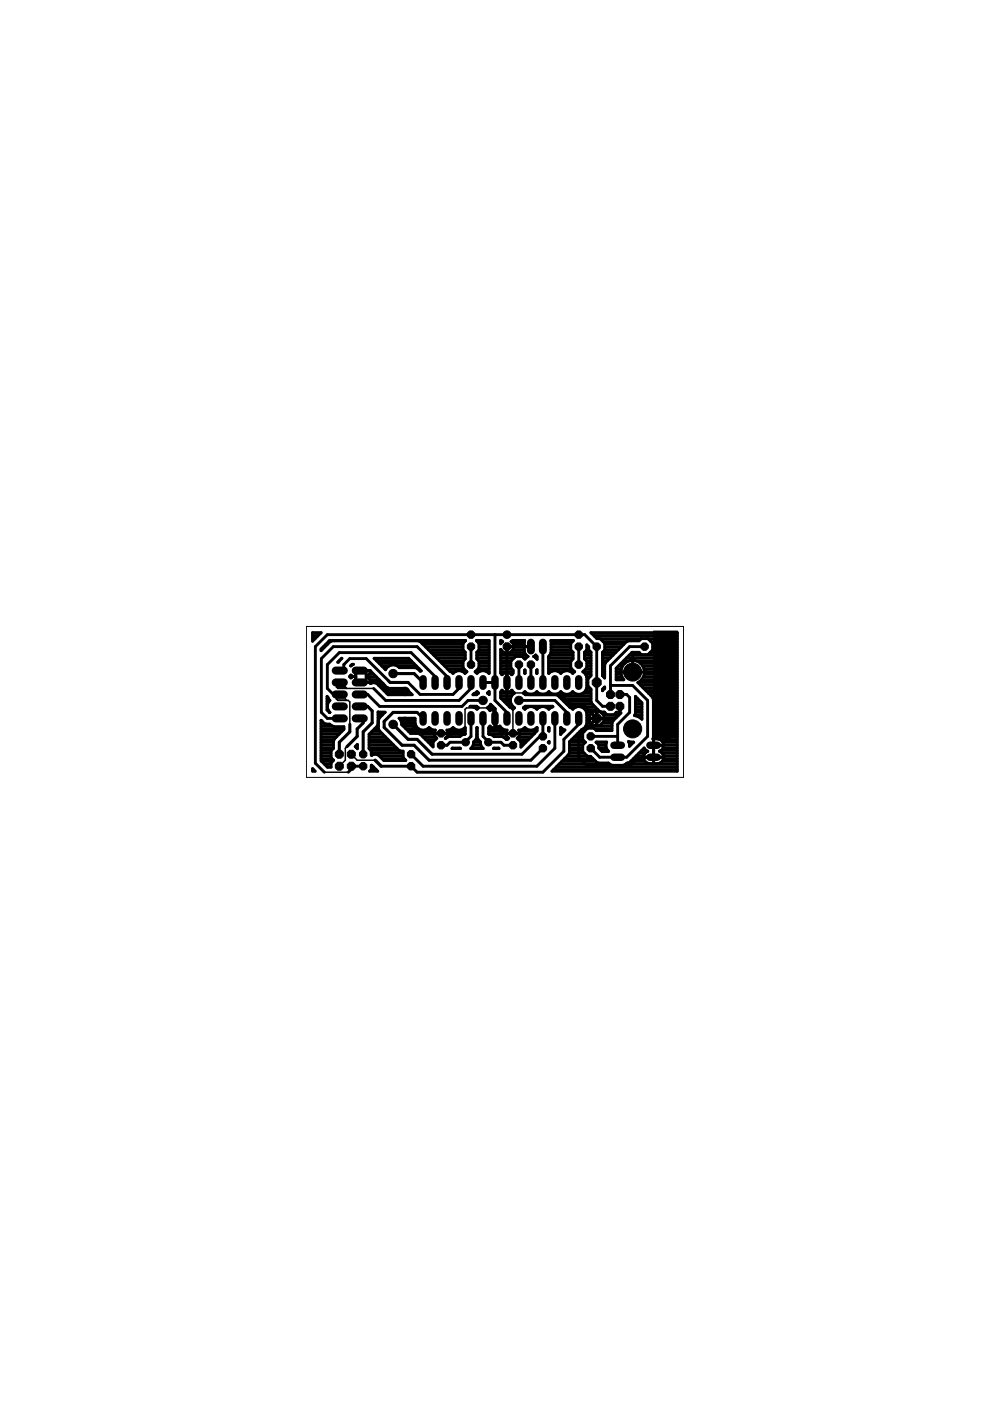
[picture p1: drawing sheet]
<svg xmlns="http://www.w3.org/2000/svg" width="210mm" height="297mm" viewBox="0 0 210 297" stroke-linecap="round" stroke-linejoin="round" font-family="sans-serif">
<g fill="#000" stroke="#000" stroke-width=".61">
<path d="M66.3 134.1v1.9zM66.3 136l1.8-1.9zM66.3 135.4h.5zM66.9 137.1v24.7zM66.3 134.9h1.1zM66.3 134.3h1.6zM68.1 137.6v.4zM68.1 138l1.9-1.9zM66.3 134.1h1.8zM68.1 139.6v11.4zM68.1 137.8h.2zM68.5 137.2h.4z"/>
<path d="M69.4 134.6l-2.5 2.5zM69.1 136.6h.3zM69.9 135.8l-1.8 1.8zM70 136.1l.4-.2zM69.6 136h.5zM70.4 135.9h.5zM70.7 137.1l-2.6 2.5zM70.9 135.9h17.8zM71.9 138.4l-2.5 2.5zM72.4 139.6l-.8 .8zM74.2 139.6l-1.3 1.3zM74.2 139.6h3.4z"/>
<path d="M79.3 139.6l2.4 2.4zM79.3 139.6h7.4zM71.9 138.4h15.3zM70.7 137.1h17.7zM88.7 135.9l.4 .2zM89.1 136.1l.4 .3zM89.5 136.4l5.9 5.9zM98.2 136.4v1.4zM98.7 135.8l-.5 .6zM90.8 137.8h7.4zM90.3 137.2h7.9zM89.7 136.6h8.5z"/>
<path d="M89 136h9.5zM98.6 138.3v1.4zM98.2 137.8l.4 .5zM92.6 139.5h6zM92 138.9h6.6zM91.4 138.3h7.2zM69.9 135.8h28.8zM69.4 134.6h30.5zM101 135.8l.6 .6zM101.1 138.3v1.4zM101.1 139.7l.5 .5zM101.6 136.4v1.4z"/>
<path d="M101.6 137.8l-.5 .5zM101 135.8h2.7zM101.1 139.5h2.6zM101.1 138.9h2.6zM101.1 138.3h2.6zM101.6 137.8h2.1zM101.6 137.2h2.1zM101.6 136.6h2.1zM101.2 136h2.5zM104.9 134.6v10.1zM99.9 134.6h5zM106.2 135.8v.7z"/>
<path d="M106.2 136.5l.4-.4zM106.2 137.7v5zM106.2 135.8h.1zM106.3 135.8l.2 .2zM106.2 136h.4zM106.2 138.3h.6zM106.2 137.7l.7 .8zM104.9 134.6h2.6zM107.5 137.1h5.1zM107.5 137.1h1.3zM107.5 137.1v1.4zM106.9 138.5h.6z"/>
<path d="M107.5 138.5h.5zM108.4 136.1l.4 .4zM108.4 136.1l.1-.1zM108.7 135.8l-.2 .2zM108.8 136.5v.6zM108.8 137.1v.5zM108.8 137.6l-.8 .9zM106.2 139.5h2.8zM109.3 139.2h1.4zM110.7 139.2l.6 .6zM111.2 137.1v.9zM111.2 137.1h1.4z"/>
<path d="M111.2 136.1v1zM111.2 135.9v.2zM108.7 137.8h2.5zM108.8 137.2h2.4zM108.8 136.6h2.4zM111.2 138v.3zM111.3 135.8l-.1 .1zM108.4 136h2.8zM108.2 138.3h3zM108.7 135.8h2.6zM111.2 138.3l.1 .2zM111.8 139.2l-.5 .6z"/>
<path d="M111.3 138.5l.1 .2zM111.4 138.7l.1 .1zM111 139.5h.6zM106.2 138.9h5.4zM111.5 138.8l.2 .2zM111.7 139l.1 .1zM111.8 139.2h.2zM111.8 139.1l.2 .1zM113.1 139.2h.2zM113.3 139.2l.6 .6zM113.1 139.2l.2-.1zM113.3 139.1l.2-.1z"/>
<path d="M113.6 138.9l-.1 .1zM113.9 139.2v.6zM113.6 138.9l.3 .3zM113.6 139.5h.3zM116.3 139.2v3.5zM116.6 138.9l-.3 .3zM116.8 135.8v.1zM116.8 135.9v2.4zM116.8 138.3l-.2 .6zM121 136.4v1.4zM121.6 135.8l-.6 .6zM116.8 137.8h4.2z"/>
<path d="M116.8 137.2h4.2zM116.8 136.6h4.2zM116.8 136h4.6zM121.5 138.3v1.4zM121 137.8l.5 .5zM116.3 139.5h5.2zM116.6 138.9h4.9zM116.8 138.3h4.7zM116.8 135.8h4.7zM107.5 134.6h15.2zM123.9 138.3v1.4zM123.9 139.7l.5 .5z"/>
<path d="M122.7 134.6h1.3zM124.4 136.7v1.1zM124.4 137.8l-.5 .5zM124.8 137.1v.7zM124.4 136.7l.4 .4zM124.4 137.8h.4zM124.4 137.2h.4zM125.3 134.1l1.2 1.3zM124.8 137.8l.5 .5zM123.9 139.5h1.4zM123.9 138.9h1.4zM123.9 138.3h1.4z"/>
<path d="M124 134.6l2.5 2.5zM126.5 135.4h.7zM127.2 135.4l1 1zM127.7 138.3v5zM128.2 136.4v1.4zM128.2 137.8l-.5 .5zM127.7 139.5h1.7zM127.7 138.9h2.3zM127.7 138.3h2.8zM128.2 137.8h2.9zM128.2 137.2h3.5zM128.2 136.6h4.1z"/>
<path d="M132.8 136.1l.5-.2zM127.9 136h5zM133.3 135.9h.5zM133.5 137.1h3.2zM133.8 135.9h1.7zM134 138.3l-3.4 3.4zM135.5 135.9l.5-.5zM134 138.3h1.5zM127.3 135.4h8.6zM136 135.4h1.4zM135.5 138.3l.5 .5zM137.4 135.4l1 1z"/>
<path d="M136 138.8h1.4zM138.4 136.4v1.4zM137.4 138.8l1-1zM139.4 139.6l-.1 .4zM139.3 138.6v.4zM139.3 138.1v.5zM139.4 137.8l-.1 .3zM139.3 134.8v.4zM139.4 134.4l-.1 .4zM133.4 138.9h5.9zM137.8 138.3h1.5zM126 134.9h13.3z"/>
<path d="M137.4 135.4h2zM138.4 137.8h1zM139.4 139.6l.1-.1zM139.3 139l.1 .4zM139.4 137.7l.3-.3zM139.3 135.2l.1 .4zM139.4 134.4l.3-.2zM132.8 139.5h6.7zM139.4 139.4l.1 .1zM125.5 134.3h14zM140 137.2l-.3 .2zM139.4 135.6l.3 .2z"/>
<path d="M125.3 134.1h14.4zM138 136h1.9zM138.4 137.2h1.5zM140 137.1h.1zM140.1 136.2v.9zM139.7 135.8l.4 .4zM138.4 136.6h1.7zM142 136.2v.8zM142.1 137l.3 .1zM142.4 134.2l.3 .2zM142.1 136l.3-.2zM142.4 137.1l.3 .3z"/>
<path d="M142.7 134.4l.2 .4zM142.7 135.6l-.3 .2zM142.7 137.4l.2 .4zM142.9 134.8v.4zM142.9 135.2l-.2 .4zM142.9 137.8v1.1zM142.9 138.9v.4zM142.9 139.4v1.5zM142.4 134.1h1.2zM142.9 139.5h.7zM142.9 138.9h.7zM142.9 138.3h.7z"/>
<path d="M142.9 137.8h.7zM142.5 137.2h1.1zM142 136.6h1.6zM142 136h1.6zM142.7 135.4h.9zM142.9 134.9h.7zM142.6 134.3h1zM68.1 152.7v8.6zM68.1 151l1.3 1.3zM68.1 152.7l.3 .3zM68.4 153l.3 .4zM68.1 153.3h.6z"/>
<path d="M68.7 153.4l.5 .1zM69.3 150.5l.6 .6zM69.3 147.6v2.9zM69.4 152.3h3.5zM69.4 140.9v5.1zM69.4 146l1.3 1.2zM69.4 149.4v.7zM69.7 148.8l-.3 .6zM69.3 149.3h.2zM69.3 147.6l.2 .2zM69.3 150.5h.3zM69.3 148.1h.4z"/>
<path d="M69.4 150.1l.3 .7zM70 148.5l-.3 .3zM69.5 147.8l.2 .4zM69.3 148.7h.4zM69.2 153.5h.7zM69.7 150.8l.3 .2zM69.7 148.2l.3 .3zM70.7 158.7l-.5 .5zM69.9 153.5l.3 .3zM68.1 159.7h2.1zM68.1 159.1h2.2zM68.1 153.9h2.4z"/>
<path d="M70.7 147.2h.6zM70.7 157.1v1.6zM70.9 156.7l-.2 .4zM68.1 158.5h2.6zM68.1 157.9h2.6zM68.1 157.4h2.6zM70.2 153.8l.6 .3zM68.1 156.8h2.7zM70.9 156.7l.3-.4zM72.9 154.6l-1.7 1.7zM71.3 147.2h1.6zM68.1 156.2h3.3z"/>
<path d="M71.6 140.4h.2zM71.9 140.2l-.1 .2zM71.9 140.2l.6-.6zM68.1 155.6h3.8zM68.1 155.1h4.4zM72.9 140.9v1.3zM72.9 154.1v.5zM70.8 154.1h2.1zM68.1 154.5h4.8zM74.1 143.4l.3 .3zM74.1 143.4l.3-.2zM74.4 143.7l.1-.1z"/>
<path d="M74.4 141.2l.1-.1zM74.5 143.6l.2-.1zM74.4 143.1l.1 .1zM74.5 141.1l.2-.1zM74.7 140.8l-.3 .3zM74.2 143.5h.5zM74.7 143.5l.1-.1zM74.5 143.2l.2 .2zM74.7 141l.2-.1zM74.7 143.4h.1zM74.7 140.8h.2zM75.3 158.3l.5 .4z"/>
<path d="M75.4 143.6v1.1zM75.4 142.2v1.4zM75.4 142.2h3.1zM75.4 144.7h3.1zM75.8 157.8v.9zM75.3 158.3l.5-.5zM75.6 158.5h.2zM75.6 157.9h.2zM75.4 149.8h2.2zM77.7 143.4l.2 .1zM77.7 143.4h.2zM77.9 143.5l.1 .1z"/>
<path d="M75.4 147.2h2.6zM77.9 143.4l.1-.2zM78 143.6l.2 .2zM78 143.2l.2-.1zM78.2 143.8l.1 .2zM78.3 155.7v3zM78.3 158.7l.4 .5zM78.3 142.9l-.1 .2zM78.3 144l.1 .2zM78.4 142.7l-.1 .2zM78.4 144.2l.1 .2zM78.5 142.5l-.1 .2z"/>
<path d="M78.5 144.4v.2zM78.5 142.3v.2zM78.5 144.7v.1zM78.6 144.9l.4-.1zM78.5 142.4h.2zM78.7 159.2v.9zM79 144.8h.5zM78.3 143h.9zM79.3 159.9h.5zM79.5 144.8l.4 .1zM79.8 159.9l.5 .2zM77.9 143.5h1.9z"/>
<path d="M79.9 144.9l2.4 2.4zM78.3 155.7l1.7-1.7zM80.2 150.9v2.1zM80.2 153v.5zM80.2 153.5l-.2 .5zM80.2 154v.5zM80.2 152.7v1.3zM80.4 152.3l-.2 .4zM80 153.9h.2zM79.4 154.5h.8zM80.2 150.9l.1 .1zM80.2 154.5l.2 .4z"/>
<path d="M80.8 151.9l-.4 .4zM78.4 144.1h2zM80.2 152.2h.3zM77.6 144.7h2.9zM78 147.2l2.5 2.6zM78.9 155.1h1.7zM80.3 151h.5zM80.8 151.9l.9-.9zM78.5 144.7h2.5zM80.2 151.6h.8zM78.3 155.6h2.8zM78.5 142.2l2.8 2.8z"/>
<path d="M80.2 145.3h1.3zM80.2 151h1.4zM80.8 151h.9zM78.3 156.2h3.4zM81.8 141.8l-.1 .2zM79.2 146l2.6 2.5zM81.8 141.8l.5-.5zM81.6 141.8h.2zM81.4 145.1l.6 .7zM80.8 145.8h1.4zM82.3 147.3h5.1zM78.3 156.8h4z"/>
<path d="M82.3 141.3l.7-.3zM80.5 144.7l1.9 1.9zM77.6 139.6l4.8 4.8zM81 141.2h1.5zM82 145.8l.5 .1zM78.3 157.4h4.6zM82.5 145.9h.5zM83 141h.7zM78.3 157.9h5.2zM83.7 141l.7 .3zM78.3 158.5h5.7zM80.4 154.9l3.8 3.8z"/>
<path d="M84.4 141.3l.3 .3zM84.2 158.7l.4 .4zM84.6 152.3l.3 .3zM84.7 141.6h2.9zM78.6 159.1h6.1zM84.9 152.6l.3 .6zM84.6 159.1l.4 .2zM85.2 153.2v.4zM85.2 153.6l1.9 1.9zM85 159.3h.5zM78.7 159.7h6.8zM82.4 146.6h3.5z"/>
<path d="M83 145.9h3zM81.4 146.4h5.1zM87.1 155.5h1.1zM82 147h5.1zM79.8 140.1h7.4zM86 145.9l1.4 1.4zM87.6 141.6h.5zM80.4 140.7h7.3zM84.6 152.3h3.3zM88 152.3v1.1zM85.2 153.3h2.8zM85 152.8h3z"/>
<path d="M88.1 141.6l.4 .2zM88.2 155.5h.5zM85.4 153.9h2.8zM88 153.4l.3 .7zM84.3 141.2h4zM88.4 151l1.3 1.3zM88.5 141.8l.6 .5zM88.7 155.5l.4 .2zM86 154.5h2.7zM88.3 154.1l.5 .4zM88.6 141.8h.3zM86.5 144.7l2.6 2.5z"/>
<path d="M89.1 142.3l.2-.1zM89.1 155.7l2.7 2.7zM86.7 139.6l2.6 2.6zM88.8 154.5l.6 .3zM89.4 154.8h.6zM90 154.8l.7-.3zM91 154.2l-.3 .3zM90.7 154.5h.5zM91 154.2l.3 .3zM91.8 157.3v1.1zM91.8 157.3l.8-.8zM91.4 157.9h.4z"/>
<path d="M90.8 157.4h1zM91.3 154.5l.6 .3zM92.2 155.5v.5zM92.2 155.5h1.3zM92.2 154.9v.6zM92.2 154.9l.1-.1zM89 155.6h3.2zM86.6 155.1h5.6zM92.2 143.4v1.3zM87.2 138.4l5 5zM91.9 154.8h.4zM90.2 156.8h2.1z"/>
<path d="M89.7 156.2h2.7zM92.2 156l.4 .5zM89.7 155.5h3.8zM93.5 155.5h1.4zM94.4 156.5l.1 .1zM94.5 156.6l.2-.2zM94.7 156.4l.5-.2zM94.7 154.8l.2 .1zM93.5 158h1.3zM88.4 137.1l6.4 6.3zM94.8 143.4v1.3zM94.9 154.9v.6z"/>
<path d="M94.9 155.5v.5zM94.9 156l-.5 .5zM94.7 156.2h.3zM94.7 154.8h.4zM95.2 156.2h.5zM95.4 142.3l.4 .2zM95.4 157.4l-.6 .6zM95.7 156.2h1.8zM95.1 154.8l.7-.3zM95.8 142.5l.3 .3zM95.8 158.7h1.8zM95.8 158.7l.1-.1z"/>
<path d="M96.1 154.2l-.3 .3zM96.1 142.8l.3-.3zM89.1 147.2h7zM95.8 154.5h.5zM96.1 154.2l.3 .3zM96.4 142.5l.6-.3zM95.5 142.4h1.1zM96.4 154.5l.6 .3zM97 142.2h.7zM97.3 146l-1.2 1.2zM97.3 144.7v1.3zM81.8 148.5h15.5z"/>
<path d="M97.7 155.9l-.2 .3zM95.9 158.6h1.6zM97.5 158.6l.1 .1zM97 154.8h.7zM97.7 142.2l.6 .3zM97.7 155.9l.7-.2zM93.5 155.5h4.5zM80.5 149.8h17.5zM98.2 140.2v1.4zM98.2 140.2l.4-.5zM94.3 141.2h3.9zM93.7 140.7h4.5z"/>
<path d="M97.7 154.8l.6-.3zM98.3 142.5l.3 .3zM93.1 140.1h5.2zM94.9 141.8h3.5zM98.4 155.7h.2zM98.6 154.2l-.3 .3zM98.9 142.5l-.3 .3zM98.6 157.4l1.3-1.3zM94.9 155.6h3.7zM98.6 154.3v1.3zM94.9 155.1h3.7zM98.3 154.5h.3z"/>
<path d="M98.6 157.4h.1zM95.4 157.4h3.3zM98.9 142.5l.1-.1zM98 142.4h.9zM98.2 141.6l.8 .8zM99.2 148.5l-1.2 1.3zM99.6 149.8h.6zM99.6 149.8l.1-.1zM99.8 158.7h2.7zM99.9 152.3v3.8zM99.9 137.1v3.8zM99.9 146l-2.6 2.5z"/>
<path d="M99.9 144.7v1.3zM100.2 158.3l-.4 .4zM100.2 149.8l.6 .3zM100.3 147.3h.8zM100.4 157.3v.4zM100.4 157.7l-.2 .6zM100.5 147.1l-.2 .2zM100.8 142.5l.3 .3zM100.8 150.1l.3 .3zM100.5 147.1l.3-.2zM100.9 156.8l-.5 .5zM99.7 149.7h1.4z"/>
<path d="M101.1 147.3l.3-.3zM101.1 154.3v1.6zM101.1 155.9v.5zM101.1 156.4l-.2 .4zM101.4 142.5l-.3 .3zM101.1 150.4l.3-.3zM101.1 146.6l-.3 .3zM101.2 154.3v2.1zM100.3 149.9h.9zM101.2 156.4l.2 .4zM100.9 156.8h.5zM100.7 147h.7z"/>
<path d="M101.1 149.7l.3 .3zM101.4 142.5l.7-.3zM101.1 146.6l.3 .3zM101.6 140.2v1.4zM101.6 141.6l-.9 .8zM100.8 142.4h.9zM101.4 156.8l.3 .3zM101.9 157.3v.4zM101.7 157.1l.2 .2zM100.4 157.4h1.5zM100.3 157.9h1.6zM102.1 142.2h.6z"/>
<path d="M101.9 157.7l.2 .6zM100 158.5h2.3zM102.4 152.3v3.8zM99.2 148.5h3.2zM102.1 158.3l.4 .4zM102.7 142.2l.7 .3zM103.4 142.5l.3 .3zM103.4 150.1l.4 .5zM103.4 147l.3 .3zM103.6 154.3v1.3zM103.7 146.6l-.3 .3zM103.5 157.4h.2z"/>
<path d="M102.4 156.1l1.3 1.3zM103.7 155.7h.2zM103.7 135.8v6.9zM103.7 146.7v.6zM103.4 147h.3zM103.1 142.4h.6zM101.4 141.8h2.3zM101.6 141.2h2.1zM101.6 140.7h2.1zM101.4 140.1h2.3zM103.8 154.1l-.2 .2zM103.8 150.6l.1 .1z"/>
<path d="M103.9 153.9l-.1 .2zM103.9 155.7l.6 .2zM103.9 150.6l.2-.1zM103.9 149.5l-.5 .5zM104 149.3l-.1 .2zM103.9 154l.2 .1zM104.1 150.5l.1-.1zM103.7 150.5h.4zM104.1 154.1l.1 .1zM104.2 150.4l.2-.1zM104 149.3l.2 .2zM104.2 154.2l.2 .1z"/>
<path d="M104.4 150.3l.2-.1zM104.5 155.9l.2 .3zM103.6 149.9h1zM104.4 154.3l.2 .1zM104.6 158.7h1.2zM104.6 150.2h.2zM104.7 156.2h1.7zM104.7 158.6l-.1 .1zM104.6 154.4h.2zM104.2 149.5l.7 .7zM102.4 144.7h2.5zM104.9 148.5l2.6 2.5z"/>
<path d="M104.9 144.7v3.8zM104.9 152.3v1.3zM104 150.1l.9 .9zM104.9 151v1.3zM104.9 150.2v2.1zM104.9 152.3v2.1zM105.1 154.4h.2zM105.3 154.4l.2-.1zM105.5 154.3l.1-.1zM104.7 158.6h1zM105.6 154.2l.2-.1zM105.7 158.6l.1 .1z"/>
<path d="M106 154l-.2 .1zM106 153.9v.2zM106.2 142.7l.2 .3zM106.2 146.7v1.3zM106.2 148l1.9 1.9zM103.7 157.4h2.5zM106.4 143v.1zM106.4 146.5l-.2 .2zM106.4 146.3v.2zM106.4 143l.2-.1zM106.4 156.2l.5 .2zM103.6 154.5h2.9z"/>
<path d="M106 154.1l.5 .4zM106.4 143h.1zM106.6 142.9l.2-.1zM106.4 146.4l.2 .1zM106.8 142.8l.2-.1zM106.6 146.5l.2 .1zM104.9 153.6l1.9 1.9zM106.2 157.4l.6 .6zM106.9 156.4l.4 .3zM107 142.7l.2-.1zM106.8 146.6l.2 .1zM106.5 154.5l.6 .3z"/>
<path d="M107.2 142.6h.2zM107 146.7l.2 .1zM107.3 156.7l.1 .1zM107.4 156.8h.2zM107.2 146.8h.2zM107.4 155.5v.5zM107.4 155.5h1.4zM107.4 154.9v.6zM107.4 154.9l.1-.1zM103.7 155.6h3.7zM103.6 155.1h3.8zM107.5 151v1.3z"/>
<path d="M107.5 144.7v3.8zM107.5 137.1v7.6zM107.5 142.6v2.1zM107.5 144.7v2.1zM107.1 154.8h.4zM107.6 156.8l.3-.3zM107.6 142.6h.2zM106.6 156.2h1zM107.8 142.6l.2 .1zM107.6 146.8h.2zM107.4 156l.5 .5zM108 142.7l.2 .1z"/>
<path d="M107.8 146.8l.2-.1zM108.1 149.9l.3 .2zM108.2 142.8l.2 .1zM108 146.7l.2-.1zM108.2 148.1v.8zM108.5 147.5l-.3 .6zM106.9 148.7h1.3zM106.3 148.1h1.9zM108.3 140.2v1.4zM108.3 140.2l1-1zM106.2 141.2h2.1zM106.2 140.7h2.1z"/>
<path d="M108.4 142.9l.1 .1zM108.2 146.6l.2-.1zM107.5 149.3h.9zM108.4 150.1l.4 .3zM106.2 140.1h2.2zM106.2 147.6h2.3zM108.5 146.4l-.1 .1zM108.2 148.9l.3 .6zM108.5 147.5l.5-.5zM108.6 143l-.1 .1zM106.2 141.8h2.3zM108.8 142.7l-.2 .3z"/>
<path d="M108.5 146.3l.1 .2zM108.4 143h.2zM106.8 155.5h2zM107.5 148.5l1.3 1.3zM108.8 155.5h1.3zM108.8 150.4l.3-.3zM106.8 158h2zM108.8 142.1v.6zM108.3 141.6l.5 .5zM106.2 142.4h2.6zM108 149.9h.8zM106.2 147h2.8z"/>
<path d="M108.5 149.5l.5 .5zM108.6 146.5l.5 .4zM109.6 156.5l.8 .8zM110 154.8l.1 .1zM110 140.9v3.8zM110.1 154.9v.6zM110.1 155.5v.5zM110.1 156l-.5 .5zM110 154.8h.4zM110.4 157.3v1.1zM113.4 155.5l-3 2.9zM91.6 159.9h19.1z"/>
<path d="M110.4 157.9h.5zM110.4 154.8l.6-.3zM111 150.1l.3 .3zM111 147l.4 .3zM111.2 142.1v.6zM111 154.5l.3-.3zM111.3 146.6l-.3 .3zM111.3 150.4l.3-.3zM111.3 142.1v.6zM111.4 147.3h6.5zM111 150l.4-.3zM110.4 157.4h1.1z"/>
<path d="M111 154.5h.5zM111.3 154.2l.3 .3zM111.3 146.6l.3 .3zM111.6 150.1l.6-.3zM111.1 147h.6zM109.9 156.8h2.2zM111.2 149.9h.9zM111.6 154.5l.6 .3zM111.6 146.9l.6 .3zM112.2 149.8h.7zM112.6 140.9v3.8zM109.9 156.2h2.7z"/>
<path d="M112.2 154.8h.7zM112.2 147.2h.7zM112.9 149.8l.6 .3zM110.1 155.6h3.1zM113.4 155.4l.5-.5zM112.9 154.8l.6-.3zM112.9 147.2l.6-.3zM113.5 150.1l.3 .3zM110.1 155.1h3.6zM113.8 142.1v.6zM113.5 154.5l.3-.3zM113.8 146.6l-.3 .3z"/>
<path d="M113.8 150.4l.3-.3zM113.9 154.3v.6zM113.9 142v.7zM113.9 142l-.1 .1zM113.6 154.5h.3zM113.8 146.6l.3 .3zM114.1 150.1l.7-.3zM113.4 147h.9zM110.7 159.9l3.8-3.8zM113 149.9h1.6zM114.1 146.9l.7 .3zM114.8 149.8h.6z"/>
<path d="M115.1 137.1v7.6zM114.5 156.1h.6zM115.1 152.3v3.8zM115.1 158.6l-2.5 2.6zM114.8 147.2h.6zM115.4 149.8l.7 .3zM115.4 147.2l.7-.3zM116.1 150.1l.3 .3zM116.2 157.4l.2 .2zM116.3 154.3v.6zM116.3 154.9l.1 .1zM116.4 146.6l-.3 .3z"/>
<path d="M116.7 142.5l-.3 .3zM116.4 150.4l.3-.3zM116.4 154.3v.7zM116.4 157.2v.4zM116.2 157.4l.2-.2zM116.2 157.4h.2zM116.4 146.6l.3 .3zM116.7 142.5l.6-.3zM116.7 150.1l.5-.3zM115.9 147h.9zM116.3 142.4h.6zM111.4 149.7h5.7z"/>
<path d="M115.6 149.9h1.6zM117.1 149.7l.1 .1zM116.7 146.9l.6 .3zM117.3 142.2h.7zM117.6 152.3v6.3zM117.6 158.6l-3.8 3.9zM110 148.5h7.6zM117.9 147.3l.4 .2zM117.3 147.2h.7zM118 142.2l.6 .3zM118.3 147.5l.4 .3zM118 147.2l.6-.3z"/>
<path d="M118.6 142.5l.3 .3zM118.7 147.8l2.1 2.1zM118.9 154.3v1.4zM119.8 154.8l-.9 .9zM118.9 146.6l-.3 .3zM119.2 142.5l-.3 .3zM118.9 154.5h.3zM118.9 146.6l.3 .3zM119.2 142.5l.6-.3zM118.9 154.2l.3 .3zM118.4 147h1zM118.4 142.4h1z"/>
<path d="M118.9 155.1h.6zM122.7 153.6l-3.2 3.2zM119.5 156.8v2.5zM119.5 159.3l-4.4 4.4zM119.2 154.5l.6 .3zM119.2 146.9l.6 .3zM119.8 142.2h.7zM117.6 148.5l2.6 2.5zM120.2 151v1.3zM119.8 147.2h.7zM120.5 142.2l.6 .3zM120.6 160l-3.6 3.5z"/>
<path d="M120.8 157.2v1.8zM120.8 159v.5zM120.8 159.5l-.2 .5zM120.8 149.9l.3 .2zM121 140.2v1.4zM121 140.2l.5-.5zM116.3 141.2h4.7zM116.3 140.7h4.7zM120.5 147.2l.6-.3zM121.1 150.1l.4 .3zM121.1 142.5l.3 .3zM116.3 140.1h4.8z"/>
<path d="M116.3 141.8h4.9zM118.9 147.2l2.5 2.6zM121.4 146.6l-.3 .3zM121.4 142.8l.4-.3zM121.5 150.4l.3-.3zM121.4 146.6l.4 .3zM121.8 150.1l.6-.3zM121.8 142.5l.1-.1zM120.9 142.4h.9zM121 141.6l.9 .8zM121 147h.9zM120.7 149.9h1.6z"/>
<path d="M121.8 146.9l.6 .3zM122.4 149.8h.6zM122.7 156.1l3.8-3.8zM122.7 152.3v1.3zM122.7 137.1v3.8zM122.4 147.2h.6zM123 149.8l.7 .3zM120.8 157.2l2.5-2.5zM123.5 157.9v1.5zM124.1 157.4l-.6 .5zM123.5 155.4v1.4zM124.5 154.4l-1 1z"/>
<path d="M120.8 159.1h2.7zM120.8 158.5h2.7zM120.8 157.9h2.7zM121.2 156.8h2.3zM121.8 156.2h1.7zM122.4 155.6h1.1zM123.6 142.4l.1 .1zM123.7 142.5l.5 .5zM123 147.2l.7-.3zM123.7 150.1l.5 .5zM123.3 154.7l.4-.2zM120.7 159.7h3.2z"/>
<path d="M122.9 155.1h1zM121.4 149.8h2.6zM120.8 157.4h3.3zM123.5 156.8l.6 .6zM124.2 143l.2 .6zM124.2 146.5l-.5 .4zM124.2 150.6l.2 .6zM124.2 154.1l-.5 .4zM124.4 140.2v1.4zM123.6 142.4l.8-.8zM124.4 143.6v2.2zM124.4 145.8l-.2 .7z"/>
<path d="M124.4 151.2v2.2zM124.4 153.4l-.2 .7zM123.7 154.5h.8zM124.5 154.4h1.5zM124.7 143.9v1.6zM124.7 143.9l.6-.6zM124.4 145.3h.3zM124.4 144.7h.3zM124.4 144.1h.3zM125 152.3v.6zM125 152.3h1.5zM125 151.7v.6z"/>
<path d="M125 151.7l.9-.9zM124.4 152.8h.6zM124.4 152.2h.6zM124.4 145.8h.6zM124.4 143.5h.7zM124.4 151.6h.7zM125.3 146.1v2.7zM124.7 145.5l.6 .6zM125.3 138.3v5zM119.6 148.7h5.7zM119 148.1h6.3zM118.4 147.6h6.9z"/>
<path d="M123.5 147h1.8zM124.2 146.4h1.1zM124.2 143h1.1zM123.6 142.4h1.7zM124.2 141.8h1.1zM124.4 141.2h.9zM124.4 140.7h.9zM124.3 140.1h1zM124.4 153.3h1zM125.3 148.8l.2 .4zM120.2 149.3h5.4zM124.4 151h1.3z"/>
<path d="M125.5 149.2l.3 .3zM125 152.9l.9 .9zM125.9 150.8h.6zM126 154.4l.4 .5zM123.2 149.9h3zM126.4 157.4l.6 .5zM126.4 154.9h3.4zM126.5 144.7v3.8zM126.5 137.1v7.6zM124 149.8l2.5 2.5zM126.5 152.3h3.8zM126.5 152.3h1.5z"/>
<path d="M126.5 152.3v1.5zM125.9 153.8h.6zM126.5 150.8v1.5zM126.5 150.8h.6zM124 150.5h2.7zM127 157.9v.7zM127 158.6l.7 .7zM125.8 149.5l1.3 1.3zM126.5 153.8h.6zM127.2 150.8l.8 .9zM127.2 150.8l.3 .2zM127.7 159.3h1.3z"/>
<path d="M127.7 146.1v.4zM127.7 146.5l.5-.5zM127.7 143.3l.5 .5zM126.5 148.5l1.3 1.3zM127.5 151h.5zM128 151.7v.6zM128 152.3v.6zM128 152.9l-.9 .9zM128 151h.1zM128.2 145.6v.4zM128.2 145.6l-.5 .5zM128.2 141.4v2.4z"/>
<path d="M128.2 140.9v.5zM128.4 140.5l-.2 .4zM127.4 151h.8zM128 145.8h.2zM128 143.5h.2zM127.7 143h.5zM127.7 142.4h.5zM127.7 141.8h.5zM127.7 141.2h.5zM127.7 140.7h.6zM128.4 140.5l4.4-4.4zM128.5 157.7v.6z"/>
<path d="M128.6 157.3l-.1 .4zM127 157.9h1.5zM127 158.5h1.5zM126.4 157.4h2.2zM126.4 157.3h2.2zM128.1 151l.6 .5zM128.5 158.3l.2 .7zM127.7 140.1h1.1zM127.4 159.1h1.5zM128.7 159l.3 .3zM127.8 149.8h1.6zM129.4 141.2v6.1z"/>
<path d="M129.4 141.2l4.1-4.1zM129.4 145.3v2zM129.8 153.8v1.1zM129.8 153.3v.5zM129.9 152.9l-.1 .4zM126 154.5h3.8zM124.2 153.9h5.6zM127.6 153.3h2.2zM129.9 152.9l1.8-1.7zM128 152.8h2.1zM128.7 151.5h1.5zM130.3 152.3l1.1-1.1z"/>
<path d="M130.6 141.7v2.4zM130.6 144.1h1.7zM128 152.2h2.6zM130.7 151l-.5 .5zM130.7 151l.2 .2zM125.2 156.1h5.8zM131 156.1v1.9zM131 153.6v2.5zM131 153.6l2.5-2.6zM128 151.6h3.2zM131.4 149.8v1.4zM130.9 151.2h.5z"/>
<path d="M131.4 151.2h.3zM131.7 142v1zM132 141.1l-.3 .9zM130.6 143h1.1zM130.6 142.4h1.1zM130.6 141.8h1.2zM130.6 143.5h1.3zM131.1 141.2h.9zM131.7 143l.3 .9zM132 141.1l.7-.7zM130.6 144.1h1.6zM132 143.9l.3 .2z"/>
<path d="M131.7 140.7h.8zM132.7 140.4l.9-.4zM131.4 147.2h1.5zM133.3 157.2l.2 .5zM133.5 157.7v.5zM133.5 158.2l.9-.8zM133.5 147.9v3.1zM132.9 147.2l.6 .7zM132.2 140.1h1.3zM133.6 140h1zM133.5 157.9h.3zM133.3 157.2l.5 .2z"/>
<path d="M129.4 145.3h4.7zM133.3 157.4h1zM133.8 157.4h.6zM134.5 151.7l.7 .2zM134.6 140l.9 .4zM134.7 147.6v.5zM134.7 148.1v3.2zM134.7 151.3l-.2 .4zM135.2 151.9l.7 .4zM135.2 144.7l2.8 2.8zM134.7 148.1h.5zM135.5 140.4l.7 .7z"/>
<path d="M135.2 144.7l.3-.1zM134.7 148.7h1.1zM135.9 152.3l.2 .2zM134.7 147.6l1.4 1.4zM136.1 149v3.5zM135.7 152.2h.4zM134.6 151.6h1.5zM134.7 151h1.4zM134.7 150.5h1.4zM134.7 149.9h1.4zM134.7 149.3h1.4zM136.2 141.1l.4 .9z"/>
<path d="M136.2 143.9l-.7 .7zM133.9 161.2l2.7-2.6zM136.6 142v1zM136.6 143l-.4 .9zM136.8 159.7l-.1 .2zM136.6 158.6l.1 .1zM136.8 159.7l.1-.2zM136.7 158.7l.1 .2zM135.5 159.7h1.3zM136.9 159.5l.2-.1zM136.8 158.9l.1 .1zM136 159.1h1z"/>
<path d="M137.1 159.4l.2-.1zM136.9 159l.2 .2zM137.1 159.2l.2 .1zM134.1 145.3l3.2 3.2zM137.3 148.5v7.6zM138 147.5l.3 .3zM138.3 147.8l.2 .5zM138.4 156.7h.2zM138.5 148.3v7.6zM138.5 155.9v.5zM138.5 156.4l-.1 .3zM138.6 156.7v1.3z"/>
<path d="M138.6 156.7h.9zM138.6 158h2.1zM138.6 159.4v1.1zM138.6 158v1.4zM139.3 143.5v.4zM139.3 143v.5zM139.4 142.7l-.1 .3zM139.3 141.7v.6zM139.3 141.3v.4zM139.4 141l-.1 .3zM139.3 140v.4zM139.3 152v.3z"/>
<path d="M139.4 151.6l-.1 .4zM138.5 152.2h.8zM136.4 143.5h2.9zM136.6 143h2.7zM136.5 141.8h2.8zM134.7 140.1h4.6zM136.6 142.4h2.7zM136.3 141.2h3zM136 144.1h3.3zM135.8 140.7h3.6zM139.3 143.9l.1 .4zM139.3 142.3l.1 .3z"/>
<path d="M139.4 141l.1-.2zM139.3 140.4l.1 .3zM139.3 152.3l.1 .4zM139.7 151.3l-.3 .3zM138.5 151.6h.9zM139.5 156.7h.2zM138.5 152.8h1zM139.4 140.7l.1 .1zM139.7 156.7l.2 .1zM139.4 152.7l.3 .3zM139.7 151.3h.1zM139.8 155.2v.4z"/>
<path d="M139.9 154.9l-.1 .3zM139.8 154.1v.4zM139.9 153.9l-.1 .2zM139.8 153v.7zM139.7 153h.1zM139.8 151.1v.2zM139.9 150.8l-.1 .3zM139.8 149.9v.5zM139.8 149.5v.4zM139.9 149.2l-.1 .3zM139.8 147.6v1.2zM139.8 146.2v1.2z"/>
<path d="M140 145.9l-.2 .3zM138.5 154.5h1.3zM138.5 153.3h1.3zM138.5 149.9h1.3zM138.5 148.7h1.3zM138.5 148.1h1.3zM137.5 147h2.3zM136.9 146.4h2.9zM138.5 155.6h1.3zM138.5 150.5h1.3zM138.1 147.6h1.7zM135.3 144.7h4.5z"/>
<path d="M138.5 155.1h1.3zM138.5 151h1.3zM138.5 149.3h1.4zM139.9 156.8l.2 .1zM139.9 159.3l.2 .1zM139.8 153.7l.1 .2zM139.8 148.8l.1 .2zM138.5 153.9h1.4zM139.8 154.5l.1 .4zM139.8 150.4l.1 .4zM139.9 149v.2zM139.4 144.3l.6 .5z"/>
<path d="M139.8 155.6l.2 .4zM140.2 145.6l-.2 .3zM136.4 145.8h3.6zM140.1 156.9l.2 .1zM139.9 159.3l.2-.1zM140.1 159.4l.2 .1zM138.5 156.2h1.7zM140 156l.2 .3zM140.2 145.6l.3-.3zM140.3 157l.1 .1zM140.1 159.2l.2-.2zM140.3 159.5l.1 .2z"/>
<path d="M140 144.8l.3 .2zM140.4 157.1l.1 .2zM140.4 158.9l-.1 .1zM140.4 159.7l.1 .2zM140.5 145.3l.4-.1zM140.5 157.3l.1 .2zM140.5 158.7l-.1 .2zM140.5 159.9l.1 .1zM140.2 156.3l.4 .1zM140.6 157.5l.1 .2zM140.6 158.5l-.1 .2zM135.8 145.3h4.8z"/>
<path d="M140.7 157.7v.2zM140.7 158.3l-.1 .2zM140.3 145h.4zM140.7 158.1v.2zM140.9 145.2h.5zM140.7 145l.4-.2zM141.2 144.7l-.1 .1zM141.2 144.7l.1 .1zM141.4 145.2h.4zM140.6 156.4h.8zM141.3 144.8l.4 .2zM141.8 145.2l.2 .1z"/>
<path d="M141.4 156.4h.4zM142 145.3h.2zM141.7 145h.4zM142.2 145.3l.2 .3zM141.8 156.4l.4-.1zM142.1 145l.3-.2zM142.4 145.6l.3 .3zM142.4 156l-.2 .3zM142.7 144.5l-.3 .3zM142.7 155.7l-.3 .3zM142.7 145.9l.2 .3zM142.7 150.8l.2 .3z"/>
<path d="M142.8 141.1l.1 .2zM142.8 142.5l.1 .2zM142.8 152.5l.1 .3zM142.9 140.9l-.1 .2zM142.9 141.3v.6zM142.9 141.9v.4zM142.9 142.3l-.1 .2zM142.9 142.7v1.1zM142.9 143.8v.4zM142.9 144.2l-.2 .3zM142.9 146.2v.2zM142.9 146.4h.1z"/>
<path d="M142.9 148.1v.2zM142.9 148.3v.8zM142.9 149.2v.9zM142.9 150.1v.3zM142.9 150.4l-.2 .4zM142.9 151.1v.4zM142.9 151.5v.8zM142.9 152.3l-.1 .2zM142.9 152.8v.4zM142.9 153.2v.8zM142.9 154.1v.4zM142.9 154.5v.8z"/>
<path d="M142.9 155.3l-.2 .4zM143 146.4l.3 .3zM142.9 148.1h.1zM143.3 146.7l.1 .3zM143.3 147.8l-.3 .3zM143.4 147v.4zM143.4 147.4l-.1 .4zM140.4 159.7h3.2zM140.1 159.1h3.5zM140.6 158.5h3zM140.7 157.9h2.9zM140.5 157.4h3.1z"/>
<path d="M139.9 156.8h3.7zM142.2 156.2h1.4zM142.7 155.6h.9zM142.9 155.1h.7zM142.9 154.5h.7zM142.9 153.9h.7zM142.9 153.3h.7zM142.9 152.8h.7zM142.9 152.2h.7zM142.9 151.6h.7zM142.8 151h.8zM142.9 150.5h.7z"/>
<path d="M142.9 149.9h.7zM142.9 149.3h.7zM142.9 148.7h.7zM142.9 148.1h.7zM143.3 147.6h.3zM143.4 147h.2zM143 146.4h.6zM142.7 145.8h.9zM142 145.3h1.6zM142.6 144.7h1zM142.9 144.1h.7zM142.9 143.5h.7z"/>
<path d="M142.9 143h.7zM142.8 142.4h.8zM142.9 141.8h.7zM142.8 141.2h.8zM142.9 140.7h.7zM142.9 140.1h.7zM66.3 163.5h.5zM66.3 163v.5zM66.3 163.2h.2zM66.3 163l.5 .5zM66.9 161.8l1.9 1.9zM68.1 161.3l1.3 1.4z"/>
<path d="M69.4 162.7h.8zM70.2 161.7v1zM70.7 161.2l-.5 .5zM70.2 159.2v1.5zM69.3 162.6h.9zM68.7 162h1.5zM68.1 160.3h2.1zM68.1 160.8h2.3zM68.2 161.4h2.3zM70.2 160.7l.5 .5zM73.9 163.7l.6-.6zM74.5 162.5h2.5z"/>
<path d="M74.5 162.5v.6zM78.4 163.5h1.7zM78.7 163.2l-.3 .3zM78.7 162.2v1zM78.8 160.1l.5-.2zM78.7 162.6h.4zM78.7 163.2h1zM78.8 162.2l1.3 1.3zM80.3 160.1l1.1 1.1zM81.4 161.2h4.6zM85.5 159.3v1.3zM80.4 160.3h5.1z"/>
<path d="M81 160.8h4.7zM85.5 160.6l.5 .6zM80.8 162.5h6.4zM87.2 162.5l1.2 1.2zM87.2 159.9l2.5 2.6zM91 161.2h21.6zM89.7 162.5h24.1zM88.4 163.7h26.7zM117 163.5h26.6zM122.7 156.1v4.4zM120.3 160.3h4.2zM123.5 159.4l1 1z"/>
<path d="M122.7 160.5l1.9 2zM124.5 160.4h.7zM119.7 160.8h6zM125.2 160.4l.9 .8zM119.1 161.4h7.2zM126.1 161.2l.4 .4zM126.5 161.6l.4 .2zM125.2 158.6l1.9 1.9zM126.9 161.8h2.1zM129 161.8l.2 .2zM118.6 162h10.6zM129.2 162l.6 .3z"/>
<path d="M127.1 160.5h3.9zM129.8 162.3h2.3zM132.1 162.3l.6-.3zM132.9 160.5l4.4-4.4zM131 160.5h1.9zM132.7 162l.2-.2zM132.9 161.8h.2zM124.6 162.5h8.9zM133.1 161.8l.5-.2zM133.9 161.2l-.3 .4zM135.4 160.5l-1.9 2zM136.4 160.5h2.2z"/>
<path d="M136.5 160.2l-.1 .2zM136.4 160.7l.1 .2zM136.5 160v.2zM134.3 160.8h2.2zM134.9 160.3h1.6zM136.5 160.9v.2zM136.7 159.9l-.2 .1zM136.5 161.1l.2 .2zM136.7 161.3l.1 .1zM133.7 161.4h3.1zM136.8 161.4l.1 .2zM136.9 161.6l.2 .1z"/>
<path d="M137.1 161.7l.2 .1zM137.3 161.8l.2 .1zM137.5 161.9h.2zM138.6 160.5h2.1zM138.6 160.5v1.4zM137.7 161.9h.9zM138.6 158v2.5zM135.4 160.5h3.2zM138.6 161.9h.9zM139.5 161.9h.2zM139.7 161.9l.2-.1zM139.9 161.8l.2-.1z"/>
<path d="M140.1 161.7l.2-.1zM140.4 161.4l-.1 .2zM140.5 161.3l-.1 .1zM140.6 160l.1 .2zM140.6 161.1l-.1 .2zM140.7 160.2v.2zM140.7 160.9l-.1 .2zM140.7 160.7v.2zM143.6 134.1v29.4zM117.4 163.2h26.2zM118 162.6h25.6zM132.7 162h10.9z"/>
<path d="M140.4 161.4h3.2zM140.7 160.8h2.9zM140.7 160.3h2.9z"/>
</g>
<g fill="#000" stroke="#000" stroke-width=".32">
<path d="M71.3 148.2l.3 .3zM71.3 147.2v1zM71.3 148.2h1.9zM71.3 144.7v.9zM71.3 144.7h1.6zM71.6 148.5h1.9zM71.3 145.6l.3 .4zM73.2 158.6l.3-.3zM73.2 148.2l.3 .3zM73.5 148.5h.4zM71.6 146h1.9zM73.2 145.6l.3 .4z"/>
<path d="M73.9 148.5l.3 .3zM74.2 148.8v4.8zM73.5 146h.7zM74.2 146h5zM98.6 150.4v4.5zM98.9 150.1l-.3 .3zM98.9 150.1h5.1zM104.9 151v3.2zM104.9 154.2l1.3 1.3zM106.2 155.5h2.6zM108.8 149.8v5.7zM107.5 146.9h3.8z"/>
<path d="M111.3 146.9l.3 .3zM111.6 147.2h.6zM68.8 163.7h5.1zM71.9 162.5l1.3-1.3zM73.2 158.6v2.6zM74.5 159.9l1.2 1.3zM75.7 161.2h3.8z"/>
</g>
<path d="M98.6 154.9l-.6 .6zM112.2 147.2h6.7zM79.5 161.2l1.3 1.3z" fill="#000" stroke="#000" stroke-width=".72"/>
<g fill="#000" stroke="#000" stroke-width=".66">
<path d="M71.9 157.4v2.5zM73.5 158.3l2.2-2.2zM74.2 153.6v1.6zM71.9 157.4l2.3-2.2zM75.7 154.5l1.3-1.2zM75.7 154.5v1.6zM75.4 152.3h1.6zM77 152.3v1zM77 155.2l1.9-1.9zM77 155.2v4.7zM75.4 144.7h2.2zM77.6 142.2v2.5z"/>
<path d="M75.4 142.2h2.2zM77.6 149.8h.4zM78 149.8l.9 .9zM78.9 150.7v2.6zM81.4 153l2-2zM81.4 153v1.2zM82.4 144.4l.3 .3zM83.4 142.8h4.4zM83.4 151h5zM81.4 154.2l3.9 3.8zM85.9 153h.6zM83.4 153.6l3.1 3.2z"/>
<path d="M82.7 144.7h3.8zM87.8 142.8l1.9 1.9zM85.3 158h2.5zM86.5 156.8h1.9zM86.5 153l2.6 2.5zM89.1 155.5h.6zM88.4 156.8l3.2 3.1zM131.3 142.5h2.8zM134.1 139.3v3.2zM134.1 142.5h3.2zM87.8 158l3.2 3.2z"/>
</g>
<g fill="#000" stroke="#000" stroke-width=".21">
<path d="M138.6 133.8v22.3zM140.2 138.2v.6zM140.2 138.2l.2-.2zM138.6 138.8h1.6zM138.6 138.7h1.6zM138.6 138.6h1.6zM138.6 138.5h1.6zM138.6 138.4h1.6zM138.6 138.3h1.6zM138.6 138.2h1.6zM138.6 135h1.6zM138.6 138.9h1.6z"/>
<path d="M138.6 134.9h1.6zM138.6 135.1h1.6zM138.6 138.9h1.7zM138.6 138.2h1.7zM138.6 135.1h1.7zM140.3 134.9h.7zM138.6 138.1h1.7zM140.3 138.3v.5zM140.3 138.8l.3 .2zM138.6 139h1.7zM138.6 135.2h1.7zM138.6 139h1.8z"/>
<path d="M138.6 138h1.8zM138.6 135.2h1.8zM138.6 135.3h1.8zM140.4 135.1l.6 .5zM138.6 139.1h1.8zM138.6 139.1h1.9zM138.6 137.9h1.9zM138.6 135.3h1.9zM140.2 138.8l.3 .3zM138.6 135.4h1.9zM140.3 138.3l.2-.2zM140.5 137.9h.3z"/>
<path d="M138.6 135.4h2zM138.6 135.5h2zM138.6 135.5h2.1zM138.6 135.6h2.1zM140.5 138.1h.3zM138.6 135.6h2.2zM138.6 135.7h2.2zM140.5 138.2h.3zM140.9 138l.9 .9zM140.4 138.2h.5zM138.6 135.7h2.3zM138.6 135.8h2.3z"/>
<path d="M140.4 138.3h.5zM141 135.1v.5zM140.4 135.1h.6zM141 136.3v1.2zM141 134.7v.2zM140.3 138.3h.7zM138.6 137.5h2.4zM138.6 137.4h2.4zM138.6 137.3h2.4zM138.6 137.2h2.4zM138.6 137.1h2.4zM138.6 137h2.4z"/>
<path d="M138.6 136.9h2.4zM138.6 136.8h2.4zM138.6 136.7h2.4zM138.6 136.6h2.4zM138.6 136.5h2.4zM138.6 136.4h2.4zM138.6 136.3h2.4zM138.6 135.8h2.4zM140.8 135.5h.2zM140.8 135.4h.2zM140.7 135.4h.3zM140.7 135.3h.3z"/>
<path d="M140.6 135.3h.4zM140.6 135.2h.4zM140.5 135.2h.5zM140.5 135.1h.5zM138.6 134.9h2.4zM138.6 134.8h2.4zM138.6 134.7h2.4zM140.2 135.1l.8 .8zM138.6 135.9h2.4zM138.6 134.6h2.4zM140.3 138.4h.8zM141.1 136.3v1.2z"/>
<path d="M141.1 135.1v.7zM141.1 134.7v.2zM141.1 134.9h.8zM140.3 138.5h.8zM140.3 138.5h.9zM140.3 138.6h.9zM140.3 138.6h1zM140.3 138.7h1.1zM140.3 138.8h1.2zM140.4 138.8h1.1zM140.4 138.9h1.1zM140.4 138.9h1.2z"/>
<path d="M140.5 138.9h1.1zM140.5 139h1.2zM140.6 139h1.1zM140.6 139h1.2zM140.6 139.1h1.2zM141.8 138v.9zM138.6 140h3.2zM138.6 139.9h3.2zM138.6 139.8h3.2zM138.6 139.7h3.2zM138.6 139.6h3.2zM141.7 138.8h.1z"/>
<path d="M141.6 138.7h.2zM141.5 138.6h.3zM141.4 138.5h.4zM141.3 138.4h.5zM141.2 138.3h.6zM141.1 138.2h.7zM141 138.1h.8zM140.9 138h.9zM140.8 137.9h1zM140.8 138.1l1 1zM140.5 139.1h1.3zM141.1 135.1h.8z"/>
<path d="M141.9 138v1zM141.9 139.6v1.1zM138.6 133.8h5.1zM141.9 140h1.8zM141.9 139.9h1.8zM141.9 139.8h1.8zM141.9 139.7h1.8zM141.9 139.6h1.8zM138.6 139.5h5.1zM138.6 139.4h5.1zM138.6 139.3h5.1zM138.6 139.2h5.1z"/>
<path d="M138.6 139.1h5.1zM141.9 139.1h1.8zM141.9 139h1.8zM141.9 138.9h1.8zM141.9 138.8h1.8zM141.9 138.7h1.8zM141.9 138.6h1.8zM141.9 138.5h1.8zM141.9 138.4h1.8zM141.9 138.3h1.8zM141.9 138.2h1.8zM141.9 138.1h1.8z"/>
<path d="M141.9 138h1.8zM141.9 137.9h1.8zM138.6 137.9h5.1zM138.6 137.8h5.1zM138.6 137.7h5.1zM138.6 137.6h5.1zM138.6 137.5h5.1zM141.1 137.5h2.6zM141.1 137.4h2.6zM141.1 137.3h2.6zM141.1 137.2h2.6zM141.1 137.1h2.6z"/>
<path d="M141.1 137h2.6zM141.1 136.9h2.6zM141.1 136.8h2.6zM141.1 136.7h2.6zM141.1 136.6h2.6zM141.1 136.5h2.6zM141.1 136.4h2.6zM141.1 136.3h2.6zM138.6 136.3h5.1zM138.6 136.2h5.1zM138.6 136.1h5.1zM138.6 136h5.1z"/>
<path d="M138.6 135.9h5.1zM141.1 135.9h2.6zM141.1 135.8h2.6zM141.1 135.7h2.6zM141.1 135.6h2.6zM141.1 135.5h2.6zM141.1 135.4h2.6zM141.1 135.3h2.6zM141.1 135.2h2.6zM141.1 135.1h2.6zM141.9 135h1.8zM141.9 134.9h1.8z"/>
<path d="M141.1 134.9h2.6zM141.1 134.8h2.6zM141.1 134.7h2.6zM141.1 134.6h2.6zM138.6 134.6h5.1zM138.6 134.5h5.1zM138.6 134.4h5.1zM138.6 134.3h5.1zM138.6 134.2h5.1zM138.6 134.1h5.1zM138.6 134h5.1zM138.6 133.9h5.1z"/>
<path d="M138.6 156.1h5.1zM140.2 141.6v.5zM140.2 141.5l.2-.3zM140.2 143.1v.6zM140.2 143.1l.2-.2zM138.6 152.2h1.6zM138.6 152.1h1.6zM138.6 143.7h1.6zM138.6 143.6h1.6zM138.6 143.5h1.6zM138.6 143.4h1.6zM138.6 143.3h1.6z"/>
<path d="M138.6 143.2h1.6zM138.6 143.1h1.6zM138.6 142.1h1.6zM138.6 142h1.6zM138.6 141.9h1.6zM138.6 141.8h1.6zM138.6 141.7h1.6zM138.6 141.6h1.6zM138.6 141.5h1.6zM138.6 140.2h1.6zM138.6 140.1h1.6zM140.2 140.1h1.6z"/>
<path d="M140.2 152.1h.5zM138.6 143.8h1.6zM138.6 142.2h1.6zM138.6 141.4h1.6zM138.6 140.3h1.6zM138.6 143.8h1.7zM138.6 143h1.7zM138.6 142.2h1.7zM138.6 141.4h1.7zM138.6 140.3h1.7zM140.3 141.6v.4zM140.3 142l.2 .3z"/>
<path d="M140.3 143.2v.5zM140.3 143.7l.3 .2zM138.6 143.9h1.7zM138.6 142.3h1.7zM138.6 141.3h1.7zM138.6 140.4h1.7zM138.6 143.9h1.8zM138.6 142.9h1.8zM138.6 142.3h1.8zM138.6 141.3h1.8zM138.6 140.4h1.8zM138.6 144h1.8z"/>
<path d="M140.4 140.3l.5 .4zM138.6 142.4h1.8zM138.6 141.2h1.8zM138.6 140.5h1.8zM138.6 144h1.9zM138.6 142.8h1.9zM138.6 142.4h1.9zM138.6 141.2h1.9zM138.6 140.5h1.9zM140.2 142.2l.3 .2zM140.2 143.7l.3 .4zM140.5 141.4l-.2 .2z"/>
<path d="M140.5 142.3h.9zM140.5 141.2h1.1zM140.5 143l-.2 .2zM140.5 142.8h.3zM138.6 140.6h1.9zM138.6 140.6h2zM140.4 141.4h.2zM140.4 141.5h.2zM138.6 140.7h2zM140.4 141.5h.3zM138.6 140.7h2.1zM140.7 141.3l.9 .9z"/>
<path d="M140.3 141.5h.4zM140.7 146.4v.9zM140.7 147.8v.8zM140.7 149.7v.6zM141 149.4l-.3 .3zM140.7 152.7v.8zM140.7 151.3v.8zM138.6 155.5h2.1zM138.6 155.4h2.1zM138.6 154.4h2.1zM138.6 154.3h2.1zM138.6 153.5h2.1z"/>
<path d="M138.6 153.4h2.1zM138.6 153.3h2.1zM138.6 153.2h2.1zM138.6 153.1h2.1zM138.6 153h2.1zM138.6 152.9h2.1zM138.6 152.8h2.1zM138.6 152.7h2.1zM138.6 152.1h2.1zM138.6 152h2.1zM138.6 151.9h2.1zM138.6 151.8h2.1z"/>
<path d="M138.6 151.7h2.1zM138.6 151.6h2.1zM138.6 151.5h2.1zM138.6 151.4h2.1zM138.6 151.3h2.1zM138.6 150.3h2.1zM138.6 150.2h2.1zM138.6 150.1h2.1zM138.6 150h2.1zM138.6 149.9h2.1zM138.6 149.8h2.1zM138.6 149.7h2.1z"/>
<path d="M138.6 149.6h2.1zM138.6 148.6h2.1zM138.6 148.5h2.1zM138.6 148.4h2.1zM138.6 148.3h2.1zM138.6 148.2h2.1zM138.6 148.1h2.1zM138.6 148h2.1zM138.6 147.9h2.1zM138.6 147.8h2.1zM138.6 147.3h2.1zM138.6 147.2h2.1z"/>
<path d="M138.6 147.1h2.1zM138.6 147h2.1zM138.6 146.9h2.1zM138.6 146.8h2.1zM138.6 146.7h2.1zM138.6 146.6h2.1zM138.6 146.5h2.1zM138.6 146.4h2.1zM140.3 141.6h.4zM138.6 153.6h2.1zM138.6 152.6h2.1zM138.6 148.7h2.1z"/>
<path d="M138.6 147.7h2.1zM138.6 140.8h2.1zM140.2 140.3l.6 .5zM140.8 146.3l.2-.2zM140.8 155.3h.8zM140.8 154.3h1.1zM140.8 151.3l.2-.3zM140.2 152.2h.6zM140.5 143h.3zM138.6 153.6h2.2zM138.6 151.3h2.2zM138.6 149.6h2.2z"/>
<path d="M138.6 148.7h2.2zM138.6 146.3h2.2zM140.3 141.6h.5zM138.6 140.8h2.2zM138.6 151.2h2.2zM138.6 149.5h2.2zM140.3 141.7h.5zM138.6 153.7h2.2zM138.6 148.8h2.2zM140.5 143.1h.3zM140.9 151.4v.7zM140.9 152.1h.9z"/>
<path d="M140.9 146.5v.7zM140.9 147.2h.9zM140.9 147.8v.8zM140.9 148.6l.2 .2zM140.9 149.7v.6zM140.9 152.7v.8zM140.9 153.5l.2 .2zM140.9 142.9l.9 .9zM138.6 153.7h2.3zM138.6 151.2h2.3zM138.6 149.5h2.3zM138.6 148.8h2.3z"/>
<path d="M138.6 146.2h2.3zM140.4 143.1h.5zM140.3 141.7h.6zM138.6 151.1h2.3zM140.3 141.8h.6zM138.6 153.8h2.3zM138.6 149.4h2.3zM140.4 143.2h.5zM138.6 148.9h2.3zM138.6 153.8h2.4zM138.6 151h2.4zM138.6 149.4h2.4z"/>
<path d="M138.6 148.9h2.4zM138.6 146.1h2.4zM140.3 143.2h.7zM140.3 141.8h.7zM140.3 141.9h.7zM141 146.1h.6zM140.8 148.7l.2 .2zM141 149.4h.3zM140.8 153.6l.2 .3zM140.3 143.3h.7zM141.1 148.8l.1-.2zM141.1 153.7l.1-.2z"/>
<path d="M140.3 143.3h.8zM140.3 141.9h.8zM140.9 151.4l.2-.2zM141.1 146.2l-.2 .3zM141.1 149.5l-.2 .2zM141.1 151h.5zM141 153.6h.1zM141 148.7h.1zM140.3 142h.8zM140.3 143.4h.8zM140.9 153.6h.3zM140.9 148.7h.3z"/>
<path d="M140.3 143.4h.9zM140.3 142h.9zM140.9 153.5h.3zM140.9 148.6h.3zM140.4 142.1h.8zM141.2 148v.6zM141.2 149.5v.8zM141.1 149.5h.1zM141.2 152.9v.6zM140.9 153.4h.3zM140.9 153.3h.3zM140.9 153.2h.3z"/>
<path d="M140.9 153.1h.3zM140.9 153h.3zM140.9 152.9h.3zM140.9 150.3h.3zM140.9 150.2h.3zM140.9 150.1h.3zM140.9 150h.3zM140.9 149.9h.3zM140.9 149.8h.3zM140.9 149.7h.3zM140.9 149.6h.3zM141 149.6h.2z"/>
<path d="M140.9 148.5h.3zM140.9 148.4h.3zM140.9 148.3h.3zM140.9 148.2h.3zM140.9 148.1h.3zM140.9 148h.3zM140.9 152.9h.4zM140.8 150.3h.5zM140.9 148h.4zM140.3 143.5h1zM140.4 142.1h.9zM141.3 148l.3-.3z"/>
<path d="M141.3 152.9l.3-.3zM138.6 150.3h2.7zM140.4 142.2h.9zM140.9 152.8h.4zM140.9 147.9h.4zM140.5 142.2h.8zM141.4 149.4h.4zM140.9 152.8h.5zM138.6 150.4h2.8zM140.9 147.9h.5zM140.3 143.6h1.1zM140.5 142.2h.9z"/>
<path d="M141.4 149.5v.7zM141.4 150.2l.2 .2zM141.4 148.1v.5zM141.4 148.6l-.3 .3zM141.4 153v.5zM141.4 153.5l-.3 .3zM140.5 141.4l.9 .9zM140.9 152.7h.5zM138.6 150.5h2.8zM140.9 147.8h.5zM140.9 152.7h.6zM138.6 150.5h2.9z"/>
<path d="M140.9 147.8h.6zM140.3 143.7h1.2zM140.4 143.7h1.1zM140.8 147.8h.7zM140.8 152.6h.7zM138.6 150.6h2.9zM140.8 147.7h.7zM141.1 151.2h.5zM141.1 146.2h.5zM140.7 141.3h.9zM140.5 142.4h1.1zM141.3 150.3l.3 .3z"/>
<path d="M141.6 155.3l.2-.2zM140.8 155.5h.8zM138.6 155.3h3zM138.6 150.6h3zM140.4 143.8h1.2zM141.1 146.3h.5zM140.7 141.4h.9zM141.6 150.4l.2-.2zM141.8 142l-.2 .2zM141.4 148.1l.2-.2zM141.4 153l.2-.2zM141 151.2h.6z"/>
<path d="M140.5 143.8h1.1zM141 146.3h.6zM140.8 141.4h.8zM141.7 141.2l.2 .3zM141.7 146.1l.2 .3zM141.7 147.8l.2 .2zM141.7 152.7l.2 .2zM141.7 151l.2 .3zM138.6 155.2h3.1zM141.5 152.9h.2zM141 151.3h.7zM141.5 150.3h.2z"/>
<path d="M141.5 148h.2zM141 146.3h.7zM140.5 143.9h1.2zM141.5 142.2h.2zM140.8 141.4h.9zM140.9 151.3h.8zM141 146.4h.7zM141.5 142.1h.2zM140.8 141.5h.9zM140.9 146.4h.8zM140.6 143.9h1.1zM140.9 141.5h.8z"/>
<path d="M138.6 155.2h3.2zM141.4 153h.4zM140.9 151.3h.9zM141.4 150.2h.4zM141.5 148h.3zM140.9 146.4h.9zM140.6 144h1.2zM141.4 142.1h.4zM140.9 141.5h.9zM138.6 155.1h3.2zM140.9 151.4h.9zM141.4 148.1h.4z"/>
<path d="M140.9 146.5h.9zM141.4 142h.4zM141.8 151.4v.7zM141.6 151.2l.2 .2zM141.8 149.5v.7zM141.4 149.5h.4zM141.8 146.5v.7zM141.6 146.2l.2 .3zM141.6 141.3l.2 .3zM141.8 141.6v.4zM141.8 139.6v.5zM141.8 140.3v.4z"/>
<path d="M140.4 140.3h1.4zM141.8 148.1v.8zM141.6 147.9l.2 .2zM141.8 154.4v.7zM140.8 154.4h1zM141.8 153v.8zM141.6 152.8l.2 .2zM141.8 142.9v.9zM138.6 155h3.2zM138.6 154.9h3.2zM138.6 154.8h3.2zM138.6 154.7h3.2z"/>
<path d="M138.6 154.6h3.2zM138.6 154.5h3.2zM138.6 154.4h3.2zM141.1 153.8h.7zM141.2 153.8h.6zM141.2 153.7h.6zM141.3 153.7h.5zM141.3 153.6h.5zM141.4 153.6h.4zM141.4 153.5h.4zM141.4 153.4h.4zM141.4 153.3h.4z"/>
<path d="M141.4 153.2h.4zM141.4 153.1h.4zM140.9 152h.9zM140.9 151.9h.9zM140.9 151.8h.9zM140.9 151.7h.9zM140.9 151.6h.9zM140.9 151.5h.9zM141.4 150.1h.4zM141.4 150h.4zM141.4 149.9h.4zM141.4 149.8h.4z"/>
<path d="M141.4 149.7h.4zM141.4 149.6h.4zM141.1 148.9h.7zM141.2 148.9h.6zM141.2 148.8h.6zM141.3 148.8h.5zM141.3 148.7h.5zM141.4 148.7h.4zM141.4 148.6h.4zM141.4 148.5h.4zM141.4 148.4h.4zM141.4 148.3h.4z"/>
<path d="M141.4 148.2h.4zM140.9 147.1h.9zM140.9 147h.9zM140.9 146.9h.9zM140.9 146.8h.9zM140.9 146.7h.9zM140.9 146.6h.9zM141.7 143.7h.1zM141.6 143.6h.2zM141.5 143.5h.3zM141.5 143.4h.3zM141.4 143.4h.4z"/>
<path d="M141.3 143.3h.5zM141.2 143.3h.6zM141.2 143.2h.6zM141.1 143.2h.7zM141.1 143.1h.7zM141 143h.8zM140.9 143h.9zM140.9 142.9h.9zM140.8 142.9h1zM141.3 142h.5zM141.3 141.9h.5zM141.2 141.9h.6z"/>
<path d="M141.2 141.8h.6zM141.1 141.8h.7zM141.1 141.7h.7zM141 141.7h.8zM141 141.6h.8zM140.9 141.6h.9zM140.9 140.7h.9zM140.8 140.7h1zM140.8 140.6h1zM140.7 140.5h1.1zM140.6 140.4h1.2zM140.5 140.4h1.3z"/>
<path d="M140.5 140.3h1.3zM138.6 140.1h3.2zM140.8 142.8h1zM140.8 140.8h1zM140.8 152.2h1zM140.8 143l1 1.1zM140.5 144h1.3zM141.9 155.2l-.3 .3zM141.9 141.5v.5zM141.9 142.1l-.2 .3zM141.9 146.4v.8zM141.9 147.2h.6z"/>
<path d="M141.9 148.1v.8zM141.9 149.4v.8zM141.7 150.5l.2-.2zM141.9 154.4v.8zM141.9 153v.8zM141.9 151.4v.8zM141.9 142.9v1zM140.8 147.3h1.7zM143.7 133.8v22.3zM138.6 156h5.1zM138.6 155.9h5.1zM138.6 155.8h5.1z"/>
<path d="M138.6 155.7h5.1zM138.6 155.6h5.1zM138.6 155.5h5.1zM141.6 155.5h2.1zM141.7 155.4h2zM141.8 155.4h1.9zM141.8 155.3h1.9zM141.9 155.3h1.8zM141.9 155.2h1.8zM141.9 155.1h1.8zM141.9 155h1.8zM141.9 154.9h1.8z"/>
<path d="M141.9 154.8h1.8zM141.9 154.7h1.8zM141.9 154.6h1.8zM141.9 154.5h1.8zM141.9 154.4h1.8zM141.9 154.3h1.8zM138.6 154.2h5.1zM138.6 154.1h5.1zM138.6 154h5.1zM138.6 153.9h5.1zM141.9 153.8h1.8zM141.9 153.7h1.8z"/>
<path d="M141.9 153.6h1.8zM141.9 153.5h1.8zM141.9 153.4h1.8zM141.9 153.3h1.8zM141.9 153.2h1.8zM141.9 153.1h1.8zM141.9 153h1.8zM141.9 152.9h1.8zM141.9 152.8h1.8zM141.8 152.8h1.9zM141.8 152.7h1.9zM141.7 152.7h2z"/>
<path d="M141.6 152.6h2.1zM138.6 152.6h5.1zM138.6 152.5h5.1zM138.6 152.4h5.1zM138.6 152.3h5.1zM141.9 152.2h1.8zM141.9 152.1h1.8zM141.9 152h1.8zM141.9 151.9h1.8zM141.9 151.8h1.8zM141.9 151.7h1.8zM141.9 151.6h1.8z"/>
<path d="M141.9 151.5h1.8zM141.9 151.4h1.8zM141.9 151.3h1.8zM141.9 151.2h1.8zM141.8 151.2h1.9zM141.8 151.1h1.9zM141.7 151.1h2zM141.7 151h2zM141.6 151h2.1zM138.6 151h5.1zM138.6 150.9h5.1zM138.6 150.8h5.1z"/>
<path d="M138.6 150.7h5.1zM138.6 150.6h5.1zM141.6 150.6h2.1zM141.7 150.6h2zM141.7 150.5h2zM141.8 150.5h1.9zM141.8 150.4h1.9zM141.9 150.4h1.8zM141.9 150.3h1.8zM141.9 150.2h1.8zM141.9 150.1h1.8zM141.9 150h1.8z"/>
<path d="M141.9 149.9h1.8zM141.9 149.8h1.8zM141.9 149.7h1.8zM141.9 149.6h1.8zM141.9 149.5h1.8zM141.9 149.4h1.8zM138.6 149.3h5.1zM138.6 149.2h5.1zM138.6 149.1h5.1zM138.6 149h5.1zM138.6 148.9h5.1zM141.9 148.9h1.8z"/>
<path d="M141.9 148.8h1.8zM141.9 148.7h1.8zM141.9 148.6h1.8zM141.9 148.5h1.8zM141.9 148.4h1.8zM141.9 148.3h1.8zM141.9 148.2h1.8zM141.9 148.1h1.8zM141.9 148h1.8zM141.9 147.9h1.8zM141.8 147.9h1.9zM141.8 147.8h1.9z"/>
<path d="M141.7 147.8h2zM141.6 147.7h2.1zM138.6 147.7h5.1zM138.6 147.6h5.1zM138.6 147.5h5.1zM138.6 147.4h5.1zM138.6 147.3h5.1zM142.5 147.3h1.2zM142.5 147.2h1.2zM141.9 147.2h1.8zM141.9 147.1h1.8zM141.9 147h1.8z"/>
<path d="M141.9 146.9h1.8zM141.9 146.8h1.8zM141.9 146.7h1.8zM141.9 146.6h1.8zM141.9 146.5h1.8zM141.9 146.4h1.8zM141.9 146.3h1.8zM141.8 146.3h1.9zM141.8 146.2h1.9zM141.7 146.2h2zM141.7 146.1h2zM141.6 146.1h2.1z"/>
<path d="M138.6 146.1h5.1zM138.6 146h5.1zM138.6 145.9h5.1zM138.6 145.8h5.1zM138.6 145.7h5.1zM138.6 145.6h5.1zM138.6 145.5h5.1zM138.6 145.4h5.1zM138.6 145.3h5.1zM138.6 145.2h5.1zM138.6 145.1h5.1zM138.6 145h5.1z"/>
<path d="M138.6 144.9h5.1zM138.6 144.8h5.1zM138.6 144.7h5.1zM138.6 144.6h5.1zM138.6 144.5h5.1zM138.6 144.4h5.1zM138.6 144.3h5.1zM138.6 144.2h5.1zM138.6 144.1h5.1zM141.9 144h1.8zM141.9 143.9h1.8zM141.9 143.8h1.8z"/>
<path d="M141.9 143.7h1.8zM141.9 143.6h1.8zM141.9 143.5h1.8zM141.9 143.4h1.8zM141.9 143.3h1.8zM141.9 143.2h1.8zM141.9 143.1h1.8zM141.9 143h1.8zM141.9 142.9h1.8zM141.9 142.8h1.8zM138.6 142.8h5.1zM138.6 142.7h5.1z"/>
<path d="M138.6 142.6h5.1zM138.6 142.5h5.1zM138.6 142.4h5.1zM141.6 142.4h2.1zM141.7 142.4h2zM141.7 142.3h2zM141.8 142.3h1.9zM141.8 142.2h1.9zM141.9 142.2h1.8zM141.9 142.1h1.8zM141.9 142h1.8zM141.9 141.9h1.8z"/>
<path d="M141.9 141.8h1.8zM141.9 141.7h1.8zM141.9 141.6h1.8zM141.9 141.5h1.8zM141.9 141.4h1.8zM141.8 141.4h1.9zM141.8 141.3h1.9zM141.7 141.3h2zM141.7 141.2h2zM141.6 141.2h2.1zM138.6 141.2h5.1zM138.6 141.1h5.1z"/>
<path d="M138.6 141h5.1zM138.6 140.9h5.1zM138.6 140.8h5.1zM141.9 140.8h1.8zM141.9 140.7h1.8zM141.9 140.6h1.8zM141.9 140.5h1.8zM141.9 140.4h1.8zM141.9 140.3h1.8zM141.9 140.2h1.8zM141.9 140.1h1.8z"/>
</g>
<path d="M71.6 145.6h1.6z" fill="#000" stroke="#000" stroke-width=".42"/>
<path d="M122.7 151.5v1.6z" fill="#000" stroke="#000" stroke-width="1.6"/>
<circle cx="122.7" cy="152.3" r=".41" fill="#fff" stroke="#000" stroke-width=".21"/>
<path d="M120.2 151.5v1.6z" fill="#000" stroke="#000" stroke-width="1.6"/>
<circle cx="120.2" cy="152.3" r=".41" fill="#fff" stroke="#000" stroke-width=".21"/>
<path d="M117.6 151.5v1.6z" fill="#000" stroke="#000" stroke-width="1.6"/>
<circle cx="117.7" cy="152.3" r=".41" fill="#fff" stroke="#000" stroke-width=".21"/>
<path d="M115.1 151.5v1.6z" fill="#000" stroke="#000" stroke-width="1.6"/>
<circle cx="115.1" cy="152.3" r=".41" fill="#fff" stroke="#000" stroke-width=".21"/>
<path d="M112.6 151.5v1.6z" fill="#000" stroke="#000" stroke-width="1.6"/>
<circle cx="112.6" cy="152.3" r=".41" fill="#fff" stroke="#000" stroke-width=".21"/>
<path d="M110 151.5v1.6z" fill="#000" stroke="#000" stroke-width="1.6"/>
<circle cx="110" cy="152.3" r=".41" fill="#fff" stroke="#000" stroke-width=".21"/>
<path d="M107.5 151.5v1.6z" fill="#000" stroke="#000" stroke-width="1.6"/>
<circle cx="107.5" cy="152.3" r=".41" fill="#fff" stroke="#000" stroke-width=".21"/>
<path d="M104.9 151.5v1.6z" fill="#000" stroke="#000" stroke-width="1.6"/>
<circle cx="105" cy="152.3" r=".41" fill="#fff" stroke="#000" stroke-width=".21"/>
<path d="M102.4 151.5v1.6z" fill="#000" stroke="#000" stroke-width="1.6"/>
<circle cx="102.4" cy="152.3" r=".41" fill="#fff" stroke="#000" stroke-width=".21"/>
<path d="M99.9 151.5v1.6z" fill="#000" stroke="#000" stroke-width="1.6"/>
<circle cx="99.9" cy="152.3" r=".41" fill="#fff" stroke="#000" stroke-width=".21"/>
<path d="M97.3 151.5v1.6z" fill="#000" stroke="#000" stroke-width="1.6"/>
<circle cx="97.3" cy="152.3" r=".41" fill="#fff" stroke="#000" stroke-width=".21"/>
<path d="M94.8 151.5v1.6z" fill="#000" stroke="#000" stroke-width="1.6"/>
<circle cx="94.8" cy="152.3" r=".41" fill="#fff" stroke="#000" stroke-width=".21"/>
<path d="M92.2 151.5v1.6z" fill="#000" stroke="#000" stroke-width="1.6"/>
<circle cx="92.3" cy="152.3" r=".41" fill="#fff" stroke="#000" stroke-width=".21"/>
<path d="M89.7 151.5v1.6z" fill="#000" stroke="#000" stroke-width="1.6"/>
<circle cx="89.7" cy="152.3" r=".41" fill="#fff" stroke="#000" stroke-width=".21"/>
<path d="M89.7 143.9v1.6z" fill="#000" stroke="#000" stroke-width="1.6"/>
<circle cx="89.7" cy="144.7" r=".41" fill="#fff" stroke="#000" stroke-width=".21"/>
<path d="M92.2 143.9v1.6z" fill="#000" stroke="#000" stroke-width="1.6"/>
<circle cx="92.3" cy="144.7" r=".41" fill="#fff" stroke="#000" stroke-width=".21"/>
<path d="M94.8 143.9v1.6z" fill="#000" stroke="#000" stroke-width="1.6"/>
<circle cx="94.8" cy="144.7" r=".41" fill="#fff" stroke="#000" stroke-width=".21"/>
<path d="M97.3 143.9v1.6z" fill="#000" stroke="#000" stroke-width="1.6"/>
<circle cx="97.3" cy="144.7" r=".41" fill="#fff" stroke="#000" stroke-width=".21"/>
<path d="M99.9 143.9v1.6z" fill="#000" stroke="#000" stroke-width="1.6"/>
<circle cx="99.9" cy="144.7" r=".41" fill="#fff" stroke="#000" stroke-width=".21"/>
<path d="M102.4 143.9v1.6z" fill="#000" stroke="#000" stroke-width="1.6"/>
<circle cx="102.4" cy="144.7" r=".41" fill="#fff" stroke="#000" stroke-width=".21"/>
<path d="M104.9 143.9v1.6z" fill="#000" stroke="#000" stroke-width="1.6"/>
<circle cx="105" cy="144.7" r=".41" fill="#fff" stroke="#000" stroke-width=".21"/>
<path d="M107.5 143.9v1.6z" fill="#000" stroke="#000" stroke-width="1.6"/>
<circle cx="107.5" cy="144.7" r=".41" fill="#fff" stroke="#000" stroke-width=".21"/>
<path d="M110 143.9v1.6z" fill="#000" stroke="#000" stroke-width="1.6"/>
<circle cx="110" cy="144.7" r=".41" fill="#fff" stroke="#000" stroke-width=".21"/>
<path d="M112.6 143.9v1.6z" fill="#000" stroke="#000" stroke-width="1.6"/>
<circle cx="112.6" cy="144.7" r=".41" fill="#fff" stroke="#000" stroke-width=".21"/>
<path d="M115.1 143.9v1.6z" fill="#000" stroke="#000" stroke-width="1.6"/>
<circle cx="115.1" cy="144.7" r=".41" fill="#fff" stroke="#000" stroke-width=".21"/>
<path d="M117.6 143.9v1.6z" fill="#000" stroke="#000" stroke-width="1.6"/>
<circle cx="117.7" cy="144.7" r=".41" fill="#fff" stroke="#000" stroke-width=".21"/>
<path d="M120.2 143.9v1.6z" fill="#000" stroke="#000" stroke-width="1.6"/>
<circle cx="120.2" cy="144.7" r=".41" fill="#fff" stroke="#000" stroke-width=".21"/>
<path d="M122.7 143.9v1.6z" fill="#000" stroke="#000" stroke-width="1.6"/>
<circle cx="122.7" cy="144.7" r=".41" fill="#fff" stroke="#000" stroke-width=".21"/>
<circle cx="129.4" cy="149.8" r=".92" fill="#000" stroke="#000" stroke-width=".21"/>
<circle cx="129.4" cy="149.8" r=".48" fill="#fff" stroke="#000" stroke-width=".21"/>
<circle cx="129.4" cy="147.3" r=".92" fill="#000" stroke="#000" stroke-width=".21"/>
<circle cx="129.4" cy="147.3" r=".48" fill="#fff" stroke="#000" stroke-width=".21"/>
<circle cx="131.4" cy="147.3" r=".92" fill="#000" stroke="#000" stroke-width=".21"/>
<circle cx="131.4" cy="147.3" r=".48" fill="#fff" stroke="#000" stroke-width=".21"/>
<circle cx="131.4" cy="149.8" r=".92" fill="#000" stroke="#000" stroke-width=".21"/>
<circle cx="131.4" cy="149.8" r=".48" fill="#fff" stroke="#000" stroke-width=".21"/>
<path d="M115.1 136.2v1.7z" fill="#000" stroke="#000" stroke-width="1.7"/>
<circle cx="115.1" cy="137.1" r=".48" fill="#fff" stroke="#000" stroke-width=".21"/>
<path d="M112.6 136.2v1.7z" fill="#000" stroke="#000" stroke-width="1.7"/>
<circle cx="112.6" cy="137.1" r=".48" fill="#fff" stroke="#000" stroke-width=".21"/>
<circle cx="126.5" cy="144.7" r="1.03" fill="#000" stroke="#000" stroke-width=".21"/>
<circle cx="126.5" cy="144.7" r=".48" fill="#fff" stroke="#000" stroke-width=".21"/>
<circle cx="126.5" cy="152.3" r="1.03" fill="#000" stroke="#000" stroke-width=".21"/>
<circle cx="126.5" cy="152.3" r=".48" fill="#fff" stroke="#000" stroke-width=".21"/>
<circle cx="87.2" cy="162.5" r=".85" fill="#000" stroke="#000" stroke-width=".21"/>
<circle cx="87.2" cy="162.5" r=".41" fill="#fff" stroke="#000" stroke-width=".21"/>
<circle cx="77" cy="162.5" r=".85" fill="#000" stroke="#000" stroke-width=".21"/>
<circle cx="77" cy="162.5" r=".41" fill="#fff" stroke="#000" stroke-width=".21"/>
<circle cx="110" cy="140.9" r=".85" fill="#000" stroke="#000" stroke-width=".21"/>
<circle cx="110" cy="140.9" r=".41" fill="#fff" stroke="#000" stroke-width=".21"/>
<circle cx="99.9" cy="140.9" r=".85" fill="#000" stroke="#000" stroke-width=".21"/>
<circle cx="99.9" cy="140.9" r=".41" fill="#fff" stroke="#000" stroke-width=".21"/>
<circle cx="112.6" cy="140.9" r=".85" fill="#000" stroke="#000" stroke-width=".21"/>
<circle cx="112.6" cy="140.9" r=".41" fill="#fff" stroke="#000" stroke-width=".21"/>
<circle cx="122.7" cy="140.9" r=".85" fill="#000" stroke="#000" stroke-width=".21"/>
<circle cx="122.7" cy="140.9" r=".41" fill="#fff" stroke="#000" stroke-width=".21"/>
<circle cx="115.1" cy="158.6" r=".85" fill="#000" stroke="#000" stroke-width=".21"/>
<circle cx="115.1" cy="158.6" r=".41" fill="#fff" stroke="#000" stroke-width=".21"/>
<circle cx="125.2" cy="158.6" r=".85" fill="#000" stroke="#000" stroke-width=".21"/>
<circle cx="125.3" cy="158.6" r=".41" fill="#fff" stroke="#000" stroke-width=".21"/>
<circle cx="115.1" cy="156.1" r=".85" fill="#000" stroke="#000" stroke-width=".21"/>
<circle cx="115.1" cy="156.1" r=".41" fill="#fff" stroke="#000" stroke-width=".21"/>
<circle cx="125.2" cy="156.1" r=".85" fill="#000" stroke="#000" stroke-width=".21"/>
<circle cx="125.3" cy="156.1" r=".41" fill="#fff" stroke="#000" stroke-width=".21"/>
<circle cx="136.7" cy="137.1" r=".85" fill="#000" stroke="#000" stroke-width=".21"/>
<circle cx="136.7" cy="137.1" r=".41" fill="#fff" stroke="#000" stroke-width=".21"/>
<circle cx="126.5" cy="137.1" r=".85" fill="#000" stroke="#000" stroke-width=".21"/>
<circle cx="126.5" cy="137.1" r=".41" fill="#fff" stroke="#000" stroke-width=".21"/>
<circle cx="77" cy="159.9" r=".85" fill="#000" stroke="#000" stroke-width=".21"/>
<circle cx="77" cy="159.9" r=".41" fill="#fff" stroke="#000" stroke-width=".21"/>
<circle cx="87.2" cy="159.9" r=".85" fill="#000" stroke="#000" stroke-width=".21"/>
<circle cx="87.2" cy="159.9" r=".41" fill="#fff" stroke="#000" stroke-width=".21"/>
<circle cx="107.5" cy="137.1" r=".87" fill="#000" stroke="#000" stroke-width=".21"/>
<circle cx="107.5" cy="137.1" r=".41" fill="#fff" stroke="#000" stroke-width=".21"/>
<circle cx="107.5" cy="134.6" r=".82" fill="#000" stroke="#000" stroke-width=".21"/>
<circle cx="107.5" cy="134.6" r=".41" fill="#fff" stroke="#000" stroke-width=".21"/>
<circle cx="93.5" cy="158" r=".85" fill="#000" stroke="#000" stroke-width=".21"/>
<circle cx="93.5" cy="158" r=".41" fill="#fff" stroke="#000" stroke-width=".21"/>
<circle cx="93.5" cy="155.5" r=".85" fill="#000" stroke="#000" stroke-width=".21"/>
<circle cx="93.5" cy="155.5" r=".41" fill="#fff" stroke="#000" stroke-width=".21"/>
<circle cx="108.8" cy="158" r=".85" fill="#000" stroke="#000" stroke-width=".21"/>
<circle cx="108.8" cy="158" r=".41" fill="#fff" stroke="#000" stroke-width=".21"/>
<circle cx="108.8" cy="155.5" r=".85" fill="#000" stroke="#000" stroke-width=".21"/>
<circle cx="108.8" cy="155.5" r=".41" fill="#fff" stroke="#000" stroke-width=".21"/>
<circle cx="99.9" cy="134.6" r=".85" fill="#000" stroke="#000" stroke-width=".21"/>
<circle cx="99.9" cy="134.6" r=".41" fill="#fff" stroke="#000" stroke-width=".21"/>
<circle cx="99.9" cy="137.1" r=".85" fill="#000" stroke="#000" stroke-width=".21"/>
<circle cx="99.9" cy="137.1" r=".41" fill="#fff" stroke="#000" stroke-width=".21"/>
<circle cx="122.7" cy="134.6" r=".85" fill="#000" stroke="#000" stroke-width=".21"/>
<circle cx="122.7" cy="134.6" r=".41" fill="#fff" stroke="#000" stroke-width=".21"/>
<circle cx="122.7" cy="137.1" r=".85" fill="#000" stroke="#000" stroke-width=".21"/>
<circle cx="122.7" cy="137.1" r=".41" fill="#fff" stroke="#000" stroke-width=".21"/>
<path d="M71.2 152.3h1.7z" fill="#000" stroke="#000" stroke-width="1.7"/>
<circle cx="72.9" cy="152.3" r=".48" fill="#fff" stroke="#000" stroke-width=".21"/>
<path d="M75.4 152.3h1.7z" fill="#000" stroke="#000" stroke-width="1.7"/>
<circle cx="75.4" cy="152.3" r=".48" fill="#fff" stroke="#000" stroke-width=".21"/>
<path d="M71.2 149.8h1.7z" fill="#000" stroke="#000" stroke-width="1.7"/>
<circle cx="72.9" cy="149.8" r=".48" fill="#fff" stroke="#000" stroke-width=".21"/>
<path d="M75.4 149.8h1.7z" fill="#000" stroke="#000" stroke-width="1.7"/>
<circle cx="75.4" cy="149.8" r=".48" fill="#fff" stroke="#000" stroke-width=".21"/>
<path d="M71.2 147.2h1.7z" fill="#000" stroke="#000" stroke-width="1.7"/>
<circle cx="72.9" cy="147.2" r=".48" fill="#fff" stroke="#000" stroke-width=".21"/>
<path d="M75.4 147.2h1.7z" fill="#000" stroke="#000" stroke-width="1.7"/>
<circle cx="75.4" cy="147.2" r=".48" fill="#fff" stroke="#000" stroke-width=".21"/>
<path d="M71.2 144.7h1.7z" fill="#000" stroke="#000" stroke-width="1.7"/>
<circle cx="72.9" cy="144.7" r=".48" fill="#fff" stroke="#000" stroke-width=".21"/>
<path d="M75.4 144.7h1.7z" fill="#000" stroke="#000" stroke-width="1.7"/>
<circle cx="75.4" cy="144.7" r=".48" fill="#fff" stroke="#000" stroke-width=".21"/>
<path d="M71.2 142.2h1.7z" fill="#000" stroke="#000" stroke-width="1.7"/>
<circle cx="72.9" cy="142.2" r=".48" fill="#fff" stroke="#000" stroke-width=".21"/>
<path d="M75.4 142.2h1.7z" fill="#000" stroke="#000" stroke-width="1.7"/>
<circle cx="75.4" cy="142.2" r=".48" fill="#fff" stroke="#000" stroke-width=".21"/>
<circle cx="103.6" cy="157.4" r=".8" fill="#000" stroke="#000" stroke-width=".21"/>
<circle cx="103.6" cy="157.4" r=".41" fill="#fff" stroke="#000" stroke-width=".21"/>
<circle cx="98.7" cy="157.4" r=".8" fill="#000" stroke="#000" stroke-width=".21"/>
<circle cx="98.7" cy="157.4" r=".41" fill="#fff" stroke="#000" stroke-width=".21"/>
<circle cx="74.5" cy="159.9" r=".92" fill="#000" stroke="#000" stroke-width=".21"/>
<circle cx="74.5" cy="159.9" r=".48" fill="#fff" stroke="#000" stroke-width=".21"/>
<circle cx="71.9" cy="159.9" r=".92" fill="#000" stroke="#000" stroke-width=".21"/>
<circle cx="72" cy="159.9" r=".48" fill="#fff" stroke="#000" stroke-width=".21"/>
<circle cx="74.5" cy="162.5" r=".92" fill="#000" stroke="#000" stroke-width=".21"/>
<circle cx="74.5" cy="162.5" r=".48" fill="#fff" stroke="#000" stroke-width=".21"/>
<circle cx="71.9" cy="162.5" r=".92" fill="#000" stroke="#000" stroke-width=".21"/>
<circle cx="72" cy="162.5" r=".48" fill="#fff" stroke="#000" stroke-width=".21"/>
<path d="M130.2 160.5h1.5z" fill="#000" stroke="#000" stroke-width="1.6"/>
<circle cx="131" cy="160.5" r=".41" fill="#fff" stroke="#000" stroke-width=".21"/>
<path d="M137.8 160.5h1.6z" fill="#000" stroke="#000" stroke-width="1.6"/>
<circle cx="138.6" cy="160.5" r=".41" fill="#fff" stroke="#000" stroke-width=".21"/>
<path d="M130.2 158h1.5z" fill="#000" stroke="#000" stroke-width="1.6"/>
<circle cx="131" cy="158" r=".41" fill="#fff" stroke="#000" stroke-width=".21"/>
<path d="M137.8 158h1.6z" fill="#000" stroke="#000" stroke-width="1.6"/>
<circle cx="138.6" cy="158" r=".41" fill="#fff" stroke="#000" stroke-width=".21"/>
<circle cx="85.9" cy="146.6" r=".9" fill="#000" stroke="#000" stroke-width=".21"/>
<circle cx="85.9" cy="146.6" r=".52" fill="#fff" stroke="#000" stroke-width=".21"/>
<circle cx="85.9" cy="152.9" r=".9" fill="#000" stroke="#000" stroke-width=".21"/>
<circle cx="85.9" cy="153" r=".52" fill="#fff" stroke="#000" stroke-width=".21"/>
<circle cx="134.1" cy="142.5" r="1.92" fill="#000" stroke="#000" stroke-width=".21"/>
<circle cx="134.1" cy="142.5" r=".75" fill="#fff" stroke="#000" stroke-width=".21"/>
<circle cx="102.4" cy="148.5" r=".9" fill="#000" stroke="#000" stroke-width=".21"/>
<circle cx="102.4" cy="148.5" r=".52" fill="#fff" stroke="#000" stroke-width=".21"/>
<circle cx="110" cy="148.5" r=".9" fill="#000" stroke="#000" stroke-width=".21"/>
<circle cx="110" cy="148.5" r=".52" fill="#fff" stroke="#000" stroke-width=".21"/>
<circle cx="83.4" cy="153.6" r=".9" fill="#000" stroke="#000" stroke-width=".21"/>
<circle cx="83.4" cy="153.6" r=".52" fill="#fff" stroke="#000" stroke-width=".21"/>
<circle cx="83.4" cy="142.8" r=".9" fill="#000" stroke="#000" stroke-width=".21"/>
<circle cx="83.4" cy="142.8" r=".52" fill="#fff" stroke="#000" stroke-width=".21"/>
<circle cx="134.1" cy="154.5" r="1.92" fill="#000" stroke="#000" stroke-width=".21"/>
<circle cx="134.1" cy="154.5" r=".75" fill="#fff" stroke="#000" stroke-width=".21"/>
<g fill="#000" stroke="#000" stroke-width=".21">
<path d="M65 132.8h79.9zM144.9 132.8v32zM65 132.8v32zM65 164.8h79.9z"/>
<path d="M99.5 134.3a.47 .47 0 0 1 .5-.2 .47 .47 0 0 1 .3 .5l-.4 .1-.2-.1 .2-.2 .4 .2a.47 .47 0 0 1-.6 .4 .47 .47 0 0 1-.2-.7z" fill-rule="evenodd"/>
<path d="M99.5 136.9a.46 .46 0 0 1 .5-.3 .46 .46 0 0 1 .3 .5l-.4 .1-.2-.1 .2-.2 .4 .2a.46 .46 0 0 1-.6 .4 .46 .46 0 0 1-.2-.6z" fill-rule="evenodd"/>
<path d="M107.1 134.3a.46 .46 0 0 1 .5-.2 .46 .46 0 0 1 .3 .5l-.4 .1-.2-.1 .2-.2 .4 .2a.46 .46 0 0 1-.6 .4 .46 .46 0 0 1-.2-.7z" fill-rule="evenodd"/>
<path d="M107.1 136.9a.45 .45 0 0 1 .5-.3 .45 .45 0 0 1 .3 .5l-.4 .1-.2-.1 .2-.2 .4 .2a.45 .45 0 0 1-.5 .4 .45 .45 0 0 1-.3-.6z" fill-rule="evenodd"/>
<path d="M112.2 136.8a.51 .51 0 0 1 .5-.2 .51 .51 0 0 1 .4 .5l-.5 .1-.2-.1 .1-.2 .6 .2a.51 .51 0 0 1-.7 .5 .51 .51 0 0 1-.2-.8z" fill-rule="evenodd"/>
<path d="M114.7 136.8a.51 .51 0 0 1 .6-.2 .51 .51 0 0 1 .3 .5l-.5 .1-.1-.1v-.2l.6 .2a.51 .51 0 0 1-.7 .5 .51 .51 0 0 1-.2-.8z" fill-rule="evenodd"/>
<path d="M122.3 134.3a.46 .46 0 0 1 .5-.2 .46 .46 0 0 1 .4 .5l-.5 .1-.1-.1 .1-.2 .5 .2a.46 .46 0 0 1-.6 .4 .46 .46 0 0 1-.3-.7z" fill-rule="evenodd"/>
<path d="M122.3 136.9a.45 .45 0 0 1 .5-.3 .45 .45 0 0 1 .4 .5l-.5 .1-.1-.1 .1-.2 .5 .2a.45 .45 0 0 1-.6 .4 .45 .45 0 0 1-.3-.6z" fill-rule="evenodd"/>
<path d="M126.1 136.9a.45 .45 0 0 1 .5-.3 .45 .45 0 0 1 .4 .5l-.5 .1-.1-.1 .1-.2 .5 .2a.45 .45 0 0 1-.6 .4 .45 .45 0 0 1-.3-.6z" fill-rule="evenodd"/>
<path d="M136.4 136.7a.47 .47 0 0 1 .7 .4l-.4 .1-.2-.1 .2-.2 .4 .2a.47 .47 0 0 1-.7 .4 .47 .47 0 0 1 0-.8z" fill-rule="evenodd"/>
<path d="M71.6 159.6a.52 .52 0 0 1 .5-.1 .52 .52 0 0 1 .4 .4l-.6 .2-.1-.1 .1-.2 .6 .1a.51 .51 0 0 1-.7 .5 .51 .51 0 0 1-.2-.8z" fill-rule="evenodd"/>
<path d="M72.5 152a.49 .49 0 0 1 .6-.2 .49 .49 0 0 1 .3 .5l-.5 .2-.2-.1 .1-.2 .6 .1a.5 .5 0 0 1-.7 .5 .5 .5 0 0 1-.2-.8z" fill-rule="evenodd"/>
<path d="M72.5 149.4a.49 .49 0 0 1 .6-.1 .49 .49 0 0 1 .3 .5l-.5 .1-.2-.1 .1-.2 .6 .2a.5 .5 0 0 1-.7 .4 .5 .5 0 0 1-.2-.8z" fill-rule="evenodd"/>
<path d="M72.5 146.9a.49 .49 0 0 1 .6-.1 .49 .49 0 0 1 .3 .4l-.5 .2-.2-.1 .2-.2 .5 .1a.5 .5 0 0 1-.7 .5 .5 .5 0 0 1-.2-.8z" fill-rule="evenodd"/>
<path d="M72.5 144.4a.49 .49 0 0 1 .6-.2 .49 .49 0 0 1 .3 .5l-.5 .1-.2-.1 .2-.2 .5 .2a.5 .5 0 0 1-.7 .5 .5 .5 0 0 1-.2-.8z" fill-rule="evenodd"/>
<path d="M72.5 141.8a.49 .49 0 0 1 .6-.1 .49 .49 0 0 1 .3 .5l-.5 .1-.2-.2 .2-.1 .5 .2a.5 .5 0 0 1-.7 .4 .5 .5 0 0 1-.2-.8z" fill-rule="evenodd"/>
<path d="M74.1 159.6a.51 .51 0 0 1 .6-.1 .51 .51 0 0 1 .3 .4l-.5 .2-.2-.1 .2-.2 .5 .1a.5 .5 0 0 1-.7 .5 .5 .5 0 0 1-.2-.8z" fill-rule="evenodd"/>
<path d="M75.1 152a.49 .49 0 0 1 .5-.2 .49 .49 0 0 1 .3 .5l-.5 .2-.1-.1 .1-.2 .5 .1a.5 .5 0 0 1-.7 .5 .5 .5 0 0 1-.1-.8z" fill-rule="evenodd"/>
<path d="M75.1 149.4a.49 .49 0 0 1 .5-.1 .49 .49 0 0 1 .3 .5l-.5 .1-.1-.1 .1-.2 .5 .2a.5 .5 0 0 1-.7 .4 .5 .5 0 0 1-.1-.8z" fill-rule="evenodd"/>
<path d="M75.1 146.9a.49 .49 0 0 1 .5-.1 .49 .49 0 0 1 .3 .4l-.5 .2-.1-.1 .1-.2 .5 .1a.5 .5 0 0 1-.7 .5 .5 .5 0 0 1-.1-.8z" fill-rule="evenodd"/>
<path d="M75.1 144.4a.49 .49 0 0 1 .5-.2 .49 .49 0 0 1 .3 .5l-.5 .1-.1-.1 .1-.2 .5 .2a.5 .5 0 0 1-.6 .5 .5 .5 0 0 1-.2-.8z" fill-rule="evenodd"/>
<path d="M75.1 141.8a.49 .49 0 0 1 .5-.1 .49 .49 0 0 1 .3 .5l-.5 .1-.1-.2 .1-.1 .5 .2a.5 .5 0 0 1-.7 .4 .5 .5 0 0 1-.1-.8z" fill-rule="evenodd"/>
<path d="M76.6 159.7a.45 .45 0 0 1 .5-.2 .45 .45 0 0 1 .4 .4l-.5 .2-.1-.2 .1-.1 .5 .1a.45 .45 0 0 1-.6 .5 .45 .45 0 0 1-.3-.7z" fill-rule="evenodd"/>
<path d="M83 153.1a.55 .55 0 0 1 .6 0 .55 .55 0 0 1 .3 .5h-.4l-.1 .1-.2-.1 .1-.2 .6 .2a.55 .55 0 0 1-.8 .5 .55 .55 0 0 1-.1-1z" fill-rule="evenodd"/>
<path d="M83 142.4a.55 .55 0 0 1 .6-.1 .55 .55 0 0 1 .3 .5l-.5 .1-.2-.1 .1-.1 .6 .1a.55 .55 0 0 1-.8 .5 .55 .55 0 0 1-.1-.9z" fill-rule="evenodd"/>
<path d="M85.6 146.2a.55 .55 0 0 1 .5-.1 .55 .55 0 0 1 .3 .5h-.4l-.1 .1-.2-.1 .2-.1 .5 .1a.55 .55 0 0 1-.7 .5 .55 .55 0 0 1-.1-.9z" fill-rule="evenodd"/>
<path d="M85.6 152.5a.55 .55 0 0 1 .5-.1 .55 .55 0 0 1 .3 .6h-.4l-.1 .1-.2-.1 .2-.2 .5 .2a.55 .55 0 0 1-.8 .4 .55 .55 0 0 1 0-.9z" fill-rule="evenodd"/>
<path d="M86.9 159.5a.47 .47 0 0 1 .7 .4l-.4 .2-.2-.2 .2-.1 .4 .1a.46 .46 0 0 1-.6 .4 .46 .46 0 0 1-.1-.8z" fill-rule="evenodd"/>
<path d="M89.5 151.9a.47 .47 0 0 1 .7 .4l-.5 .2-.1-.2 .1-.1 .5 .1a.46 .46 0 0 1-.7 .4 .46 .46 0 0 1 0-.8z" fill-rule="evenodd"/>
<path d="M89.5 144.3a.47 .47 0 0 1 .7 .4h-.3l-.1 .1-.2-.1 .1-.2 .5 .2a.46 .46 0 0 1-.7 .4 .46 .46 0 0 1 0-.8z" fill-rule="evenodd"/>
<path d="M91.8 152.1a.46 .46 0 0 1 .6-.2 .46 .46 0 0 1 .3 .4l-.5 .2-.1-.2 .1-.1 .5 .1a.46 .46 0 0 1-.6 .4 .46 .46 0 0 1-.3-.6z" fill-rule="evenodd"/>
<path d="M91.8 144.5a.47 .47 0 0 1 .6-.2 .47 .47 0 0 1 .3 .4h-.3l-.1 .1-.2-.1 .1-.2 .5 .2a.46 .46 0 0 1-.6 .4 .46 .46 0 0 1-.3-.6z" fill-rule="evenodd"/>
<path d="M93.1 157.8a.47 .47 0 0 1 .5-.2 .47 .47 0 0 1 .4 .4h-.3l-.1 .2-.2-.2 .1-.1 .5 .1a.46 .46 0 0 1-.6 .5 .46 .46 0 0 1-.3-.7z" fill-rule="evenodd"/>
<path d="M93.1 155.3a.46 .46 0 0 1 .5-.3 .46 .46 0 0 1 .4 .5l-.5 .1-.1-.1 .1-.2 .5 .2a.46 .46 0 0 1-.6 .4 .46 .46 0 0 1-.3-.6z" fill-rule="evenodd"/>
<path d="M94.4 152.1a.46 .46 0 0 1 .5-.2 .46 .46 0 0 1 .3 .4l-.4 .2-.2-.2 .2-.1 .4 .1a.46 .46 0 0 1-.5 .4 .46 .46 0 0 1-.3-.6z" fill-rule="evenodd"/>
<path d="M94.4 144.5a.47 .47 0 0 1 .5-.2 .47 .47 0 0 1 .3 .4h-.3v.1l-.3-.1 .2-.2 .4 .2a.46 .46 0 0 1-.5 .4 .46 .46 0 0 1-.3-.6z" fill-rule="evenodd"/>
<path d="M96.9 152.1a.46 .46 0 0 1 .5-.2 .46 .46 0 0 1 .4 .4l-.5 .2-.1-.2 .1-.1 .5 .1a.46 .46 0 0 1-.6 .4 .46 .46 0 0 1-.3-.6z" fill-rule="evenodd"/>
<path d="M96.9 144.5a.47 .47 0 0 1 .5-.2 .47 .47 0 0 1 .4 .4h-.3l-.1 .1-.2-.1 .1-.2 .5 .2a.46 .46 0 0 1-.6 .4 .46 .46 0 0 1-.3-.6z" fill-rule="evenodd"/>
<path d="M98.3 157.2a.47 .47 0 0 1 .5-.3 .47 .47 0 0 1 .4 .5h-.3l-.2 .1-.1-.1 .1-.2 .5 .2a.46 .46 0 0 1-.6 .4 .46 .46 0 0 1-.3-.6z" fill-rule="evenodd"/>
<path d="M99.5 152.1a.46 .46 0 0 1 .5-.2 .46 .46 0 0 1 .3 .4l-.4 .2-.2-.2 .2-.1 .4 .1a.46 .46 0 0 1-.6 .4 .46 .46 0 0 1-.2-.6z" fill-rule="evenodd"/>
<path d="M99.5 144.5a.47 .47 0 0 1 .5-.2 .47 .47 0 0 1 .3 .4h-.3l-.1 .1-.2-.1 .2-.2 .4 .2a.46 .46 0 0 1-.5 .4 .46 .46 0 0 1-.3-.6z" fill-rule="evenodd"/>
<path d="M99.5 140.7a.46 .46 0 0 1 .5-.2 .46 .46 0 0 1 .3 .4l-.4 .2-.2-.2 .2-.1 .4 .1a.46 .46 0 0 1-.6 .4 .46 .46 0 0 1-.2-.6z" fill-rule="evenodd"/>
<path d="M102 152.1a.45 .45 0 0 1 .5-.2 .45 .45 0 0 1 .3 .4l-.4 .2-.1-.2 .1-.1 .4 .1a.45 .45 0 0 1-.5 .4 .45 .45 0 0 1-.3-.6z" fill-rule="evenodd"/>
<path d="M102 144.5a.45 .45 0 0 1 .5-.2 .45 .45 0 0 1 .3 .4h-.2l-.1 .1-.2-.1 .1-.2 .4 .2a.45 .45 0 0 1-.5 .4 .45 .45 0 0 1-.3-.6z" fill-rule="evenodd"/>
<path d="M102.1 148.1a.55 .55 0 0 1 .5-.1 .55 .55 0 0 1 .4 .5h-.4l-.2 .2-.1-.2 .1-.1 .6 .1a.55 .55 0 0 1-.8 .5 .55 .55 0 0 1-.1-.9z" fill-rule="evenodd"/>
<path d="M103.1 157.2a.45 .45 0 0 1 .5-.3 .45 .45 0 0 1 .4 .5l-.5 .1-.1-.1 .1-.2 .5 .2a.45 .45 0 0 1-.6 .4 .45 .45 0 0 1-.3-.6z" fill-rule="evenodd"/>
<path d="M104.5 152.1a.45 .45 0 0 1 .6-.2 .45 .45 0 0 1 .3 .4l-.5 .2-.1-.2 .1-.1 .5 .1a.45 .45 0 0 1-.6 .4 .45 .45 0 0 1-.3-.6z" fill-rule="evenodd"/>
<path d="M104.5 144.5a.45 .45 0 0 1 .5-.2 .45 .45 0 0 1 .4 .4h-.3l-.1 .1-.2-.1 .1-.2 .5 .2a.45 .45 0 0 1-.6 .4 .45 .45 0 0 1-.3-.6z" fill-rule="evenodd"/>
<path d="M107.1 152.1a.45 .45 0 0 1 .5-.2 .45 .45 0 0 1 .3 .4l-.4 .2-.2-.2 .2-.1 .4 .1a.45 .45 0 0 1-.5 .4 .45 .45 0 0 1-.3-.6z" fill-rule="evenodd"/>
<path d="M107.1 144.5a.45 .45 0 0 1 .5-.2 .45 .45 0 0 1 .3 .4h-.3l-.1 .1-.2-.1 .2-.2 .4 .2a.45 .45 0 0 1-.5 .4 .45 .45 0 0 1-.3-.6z" fill-rule="evenodd"/>
<path d="M108.4 157.8a.45 .45 0 0 1 .5-.2 .45 .45 0 0 1 .3 .4h-.3l-.1 .2-.2-.2 .2-.1 .4 .1a.45 .45 0 0 1-.6 .5 .45 .45 0 0 1-.2-.7z" fill-rule="evenodd"/>
<path d="M108.4 155.3a.45 .45 0 0 1 .5-.3 .45 .45 0 0 1 .3 .5l-.4 .1-.2-.1 .1-.2 .5 .2a.45 .45 0 0 1-.6 .4 .45 .45 0 0 1-.2-.6z" fill-rule="evenodd"/>
<path d="M109.6 152.1a.45 .45 0 0 1 .5-.2 .45 .45 0 0 1 .4 .4l-.5 .2-.1-.2 .1-.1 .5 .1a.45 .45 0 0 1-.6 .4 .45 .45 0 0 1-.3-.6z" fill-rule="evenodd"/>
<path d="M109.6 144.5a.45 .45 0 0 1 .5-.2 .45 .45 0 0 1 .4 .4h-.3l-.1 .1-.2-.1 .1-.2 .5 .2a.45 .45 0 0 1-.6 .4 .45 .45 0 0 1-.3-.6z" fill-rule="evenodd"/>
<path d="M109.6 140.7a.45 .45 0 0 1 .5-.2 .45 .45 0 0 1 .4 .4l-.5 .2-.1-.2 .1-.1 .5 .1a.45 .45 0 0 1-.6 .4 .45 .45 0 0 1-.3-.6z" fill-rule="evenodd"/>
<path d="M109.7 148.1a.55 .55 0 0 1 .6-.1 .55 .55 0 0 1 .3 .5l-.7 .1 .1-.2 .6 .1a.55 .55 0 0 1-.8 .5 .55 .55 0 0 1-.1-.9z" fill-rule="evenodd"/>
<path d="M112.2 152.1a.45 .45 0 0 1 .5-.2 .45 .45 0 0 1 .3 .4l-.4 .2-.2-.2 .2-.1 .4 .1a.45 .45 0 0 1-.6 .4 .45 .45 0 0 1-.2-.6z" fill-rule="evenodd"/>
<path d="M112.2 144.5a.45 .45 0 0 1 .5-.2 .45 .45 0 0 1 .3 .4h-.3l-.1 .1-.2-.1 .2-.2 .4 .2a.45 .45 0 0 1-.6 .4 .45 .45 0 0 1-.2-.6z" fill-rule="evenodd"/>
<path d="M112.2 140.7a.45 .45 0 0 1 .5-.2 .45 .45 0 0 1 .3 .4l-.4 .2-.2-.2 .2-.1 .4 .1a.45 .45 0 0 1-.6 .4 .45 .45 0 0 1-.2-.6z" fill-rule="evenodd"/>
<path d="M114.7 152.1a.45 .45 0 0 1 .5-.2 .45 .45 0 0 1 .3 .4l-.4 .2-.1-.2 .1-.1 .4 .1a.45 .45 0 0 1-.5 .4 .45 .45 0 0 1-.3-.6z" fill-rule="evenodd"/>
<path d="M114.7 144.5a.45 .45 0 0 1 .5-.2 .45 .45 0 0 1 .3 .4h-.2l-.1 .1-.2-.1 .1-.2 .4 .2a.45 .45 0 0 1-.5 .4 .45 .45 0 0 1-.3-.6z" fill-rule="evenodd"/>
<path d="M114.7 158.4a.45 .45 0 0 1 .5-.2 .45 .45 0 0 1 .3 .4l-.4 .2-.1-.2 .1-.1 .4 .1a.45 .45 0 0 1-.5 .5 .45 .45 0 0 1-.3-.7z" fill-rule="evenodd"/>
<path d="M114.7 155.9a.45 .45 0 0 1 .5-.2 .45 .45 0 0 1 .3 .4l-.4 .2-.1-.2 .1-.1 .4 .1a.45 .45 0 0 1-.5 .5 .45 .45 0 0 1-.3-.7z" fill-rule="evenodd"/>
<path d="M117.2 152.1a.45 .45 0 0 1 .6-.2 .45 .45 0 0 1 .3 .4l-.5 .2-.1-.2 .1-.1 .5 .1a.45 .45 0 0 1-.6 .4 .45 .45 0 0 1-.3-.6z" fill-rule="evenodd"/>
<path d="M117.2 144.5a.45 .45 0 0 1 .5-.2 .45 .45 0 0 1 .4 .4h-.3l-.1 .1-.2-.1 .1-.2 .5 .2a.45 .45 0 0 1-.6 .4 .45 .45 0 0 1-.3-.6z" fill-rule="evenodd"/>
<path d="M119.8 152.1a.45 .45 0 0 1 .5-.2 .45 .45 0 0 1 .3 .4l-.4 .2-.2-.2 .2-.1 .4 .1a.45 .45 0 0 1-.5 .4 .45 .45 0 0 1-.3-.6z" fill-rule="evenodd"/>
<path d="M119.8 144.5a.45 .45 0 0 1 .5-.2 .45 .45 0 0 1 .3 .4h-.3l-.1 .1-.2-.1 .2-.2 .4 .2a.45 .45 0 0 1-.5 .4 .45 .45 0 0 1-.3-.6z" fill-rule="evenodd"/>
<path d="M122.3 152.1a.45 .45 0 0 1 .5-.2 .45 .45 0 0 1 .4 .4l-.5 .2-.1-.2 .1-.1 .5 .1a.45 .45 0 0 1-.6 .4 .45 .45 0 0 1-.3-.6z" fill-rule="evenodd"/>
<path d="M122.3 144.5a.45 .45 0 0 1 .5-.2 .45 .45 0 0 1 .4 .4h-.3l-.1 .1-.2-.1 .1-.2 .5 .2a.45 .45 0 0 1-.6 .4 .45 .45 0 0 1-.3-.6z" fill-rule="evenodd"/>
<path d="M122.3 140.7a.45 .45 0 0 1 .5-.2 .45 .45 0 0 1 .4 .4l-.5 .2-.1-.2 .1-.1 .5 .1a.45 .45 0 0 1-.6 .4 .45 .45 0 0 1-.3-.6z" fill-rule="evenodd"/>
<path d="M124.9 158.4a.45 .45 0 0 1 .5-.2 .45 .45 0 0 1 .3 .4l-.5 .2-.1-.2 .1-.1 .5 .1a.45 .45 0 0 1-.6 .5 .45 .45 0 0 1-.2-.7z" fill-rule="evenodd"/>
<path d="M124.9 155.9a.45 .45 0 0 1 .5-.2 .45 .45 0 0 1 .3 .4l-.5 .2-.1-.2 .1-.1 .2 .1h.3a.45 .45 0 0 1-.6 .5 .45 .45 0 0 1-.2-.7z" fill-rule="evenodd"/>
<path d="M126.1 144.4a.51 .51 0 0 1 .6-.2 .51 .51 0 0 1 .3 .5l-.5 .1-.1-.1 .1-.2 .5 .2a.51 .51 0 0 1-.7 .5 .51 .51 0 0 1-.2-.8z" fill-rule="evenodd"/>
<path d="M126.1 152a.51 .51 0 0 1 .6-.2 .51 .51 0 0 1 .3 .5l-.5 .2-.1-.1 .1-.2 .5 .1a.51 .51 0 0 1-.7 .5 .51 .51 0 0 1-.2-.8z" fill-rule="evenodd"/>
<path d="M129 149.4a.52 .52 0 0 1 .6-.1 .52 .52 0 0 1 .4 .5h-.4l-.1 .1-.2-.1 .1-.2 .6 .2a.53 .53 0 0 1-.7 .4 .53 .53 0 0 1-.3-.8z" fill-rule="evenodd"/>
<path d="M129 146.9a.54 .54 0 0 1 .6-.1 .54 .54 0 0 1 .4 .5h-.4l-.1 .1-.2-.1 .1-.2 .6 .2a.53 .53 0 0 1-.7 .4 .53 .53 0 0 1-.3-.8z" fill-rule="evenodd"/>
<path d="M130.6 157.8a.45 .45 0 0 1 .5-.2 .45 .45 0 0 1 .3 .4h-.3l-.1 .2-.2-.2 .2-.1 .4 .1a.45 .45 0 0 1-.5 .5 .45 .45 0 0 1-.3-.7z" fill-rule="evenodd"/>
<path d="M131 146.9a.52 .52 0 0 1 .6-.1 .52 .52 0 0 1 .4 .5h-.4l-.2 .1-.1-.1 .1-.2 .6 .2a.52 .52 0 0 1-.7 .5 .52 .52 0 0 1-.3-.9z" fill-rule="evenodd"/>
<path d="M131 149.4a.51 .51 0 0 1 .6-.1 .51 .51 0 0 1 .4 .5h-.4l-.2 .1-.1-.1 .1-.2 .6 .2a.52 .52 0 0 1-.7 .4 .52 .52 0 0 1-.3-.8z" fill-rule="evenodd"/>
<path d="M133.5 142a.8 .8 0 0 1 .9-.3 .8 .8 0 0 1 .5 .8h-.6l-.2 .1-.1-.1 .1-.2 .2 .2h.6a.8 .8 0 0 1-1 .7 .8 .8 0 0 1-.4-1.2z" fill-rule="evenodd"/>
<path d="M133.5 154.1a.79 .79 0 0 1 .9-.3 .79 .79 0 0 1 .5 .7h-.6l-.2 .2-.1-.2 .2-.1 .1 .1h.6a.79 .79 0 0 1-1 .8 .79 .79 0 0 1-.4-1.2z" fill-rule="evenodd"/>
<path d="M133.2 141.7a1.19 1.19 0 0 1 1.4-.3 1.19 1.19 0 0 1 .7 1.1h-1l-.1 .1-.2-.1 .1-.2 .2 .2h1a1.2 1.2 0 0 1-1.6 1.1 1.2 1.2 0 0 1-.5-1.9z" fill-rule="evenodd"/>
<path d="M133.2 153.8a1.19 1.19 0 0 1 1.4-.4 1.19 1.19 0 0 1 .7 1.1h-1l-.1 .2-.2-.2 .1-.1 .2 .1h1a1.2 1.2 0 0 1-1.6 1.2 1.2 1.2 0 0 1-.5-1.9z" fill-rule="evenodd"/>
<path d="M138.2 157.8a.47 .47 0 0 1 .5-.2 .47 .47 0 0 1 .3 .4h-.3v.2l-.3-.2 .2-.1 .4 .1a.46 .46 0 0 1-.5 .5 .46 .46 0 0 1-.3-.7z" fill-rule="evenodd"/>
<path d="M71.6 162.1a.51 .51 0 0 1 .5-.1 .51 .51 0 0 1 .4 .5l-.6 .1-.1-.1 .1-.2 .6 .2a.51 .51 0 0 1-.7 .4 .51 .51 0 0 1-.2-.8z" fill-rule="evenodd"/>
<path d="M74.1 162.1a.49 .49 0 0 1 .6-.1 .49 .49 0 0 1 .3 .5l-.5 .1-.2-.1 .1-.2 .6 .2a.5 .5 0 0 1-.7 .4 .5 .5 0 0 1-.2-.8z" fill-rule="evenodd"/>
<path d="M76.6 162.2a.46 .46 0 0 1 .5-.2 .46 .46 0 0 1 .4 .5l-.5 .1-.1-.1 .1-.2 .5 .2a.46 .46 0 0 1-.6 .4 .46 .46 0 0 1-.3-.7z" fill-rule="evenodd"/>
<path d="M86.9 162.1a.47 .47 0 0 1 .7 .4l-.4 .1-.2-.1 .2-.2 .4 .2a.47 .47 0 0 1-.7 .4 .47 .47 0 0 1 0-.8z" fill-rule="evenodd"/>
<path d="M130.6 160.3a.46 .46 0 0 1 .5-.2 .46 .46 0 0 1 .3 .4l-.4 .2-.2-.2 .2-.1 .4 .1a.46 .46 0 0 1-.6 .5 .46 .46 0 0 1-.2-.7z" fill-rule="evenodd"/>
<path d="M138.2 160.3a.47 .47 0 0 1 .5-.2 .47 .47 0 0 1 .3 .4l-.4 .2-.2-.2 .2-.1 .4 .1a.47 .47 0 0 1-.5 .5 .47 .47 0 0 1-.3-.7z" fill-rule="evenodd"/>
</g>
<g fill="none" stroke="#000" stroke-width=".21">
<circle cx="134.1" cy="142.5" r="1.15"/>
<circle cx="134.1" cy="154.5" r="1.15"/>
</g>
</svg>
